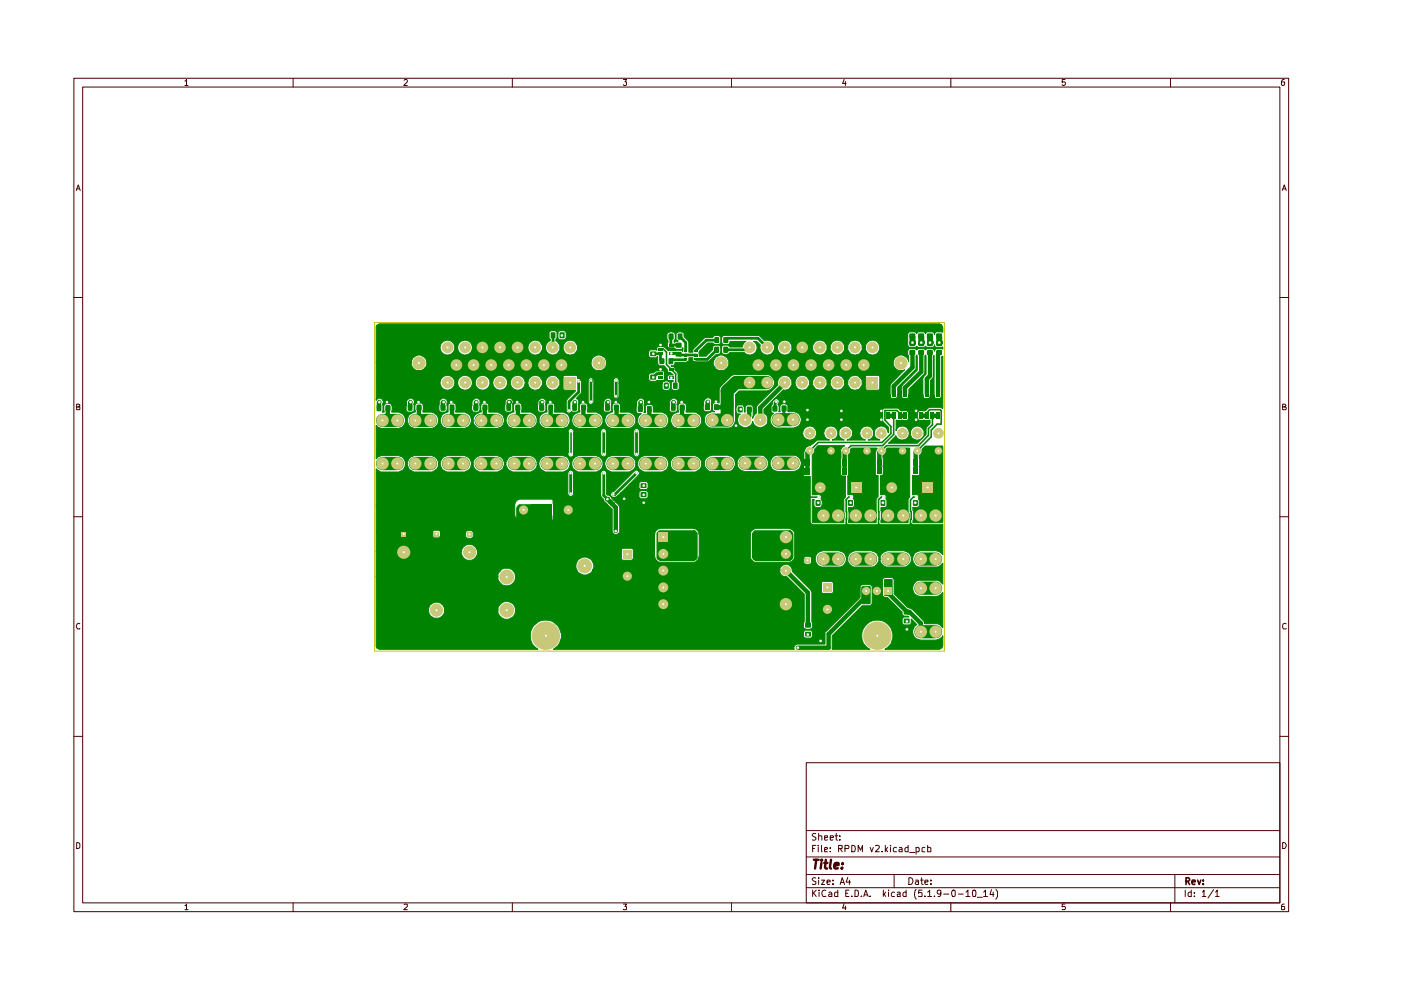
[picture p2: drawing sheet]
<svg xmlns="http://www.w3.org/2000/svg" width="297mm" height="210mm" viewBox="0 0 297 210" stroke-linecap="round" stroke-linejoin="round" font-family="sans-serif">
<g fill="none" stroke="#480000" stroke-width=".21">
<path d="M15.7 16.6h257.5v176.7h-257.5zM17.5 18.5h253.9v172.9h-253.9zM39.2 17.2l.3-.4v1.3M39.2 18.1h.7M62.1 16.6v1.9M85.7 17l.2-.2h.3l.2 .2v.4l-.8 .7h.8M108.6 16.6v1.9M132.2 16.8h.6l-.3 .6h.3v.5l-.1 .2h-.4l-.1-.2M155.1 16.6v1.9M179 16.8l-.4 .9h.8M179.2 17.3v.8M201.6 16.6v1.9"/>
<path d="M225.8 16.8h-.6v.6h.5l.2 .1v.4l-.3 .2-.4-.2M248.2 16.6v1.9M272.3 16.8l-.4 .1-.2 .3v.7l.2 .2 .4-.1v-.6h-.5l-.1 .1M16.2 40.4l.4-1.2 .4 1.2M16.3 40h.5M271.9 40.4l.4-1.2 .4 1.2M272 40h.6M15.7 63.1h1.8M271.4 63.1h1.8M16.3 86.3h.4l.2-.3-.1-.2-.5-.1v1.2h.5l.1-.5-.2-.1M271.9 86.3l.6-.1v-.4l-.6-.1v1.2h.6l.2-.5-.3-.1M15.7 109.6h1.8"/>
<path d="M271.4 109.6h1.8M16.9 132.2h-.1a.66 .66 0 0 0-.6 .4 .66 .66 0 0 0 .2 .7h.5M272.7 132.2h-.3l-.5 .3v.6l.2 .2h.6M15.7 156.1h1.8M271.4 156.1h1.8M16.3 178.6a.52 .52 0 0 1 .6 .4v.6a.52 .52 0 0 1-.6 .3zM170.9 161.7h100.5v29.7h-100.5zM170.9 176.1h100.5M172.3 179.9h.4M173 179.2h-.7v1.4M173 176.8l-.5-.1-.3 .3 .3 .4 .5 .1v.5l-.3 .1h-.5M173.5 179.2v.1"/>
<path d="M173.5 179.7v.9M173.6 177.3l.6-.1v.9M173.6 176.7v1.4M174.2 179.2v1.2l.1 .2M174.8 177.6l.6-.1v-.3h-.6v.9h.6M176 179.7v.2M176 177.6l.7-.1-.1-.3h-.6v.9h.6M177 177.2h.6M177.3 176.7v1.4h.3M177.8 179.9h.7l.1-.6-.8-.1v1.4M178.1 178v.1M178.1 177.2v.2"/>
<path d="M178.1 179.9l.5 .7M179.2 179.9h.6l.2-.2-.1-.4-.7-.1v1.4M180.6 179.2l.7 .2 .1 .6-.3 .6h-.5zM184.5 179.7l.3 .9 .4-.9M185.6 179.3l.6-.1 .2 .3v.3l-.8 .8h.8M187.7 179.2v1.4M188.2 179.7l-.5 .6M188.8 179.2v.1M188.8 179.7v.9M190.1 179.7h-.4l-.3 .2 .1 .6 .6 .1M190.7 179.7h.4l.2 .2v.7h-.6l-.1-.3 .7-.3M192.5 179.2v1.4h-.5l-.1-.7 .2-.2h.4"/>
<path d="M194.2 179.7h.4l.3 .2-.1 .7h-.6M194.2 179.7v1.4M196.1 179.7h-.4l-.2 .1v.7l.6 .1M196.7 179.2v1.4h.6l.1-.8-.3-.1h-.4M271.9 178.6a.65 .65 0 0 1 .8 .7 .65 .65 0 0 1-.8 .6zM39.2 192l.3-.3v1.2M39.2 192.9h.7M62.1 191.4v1.9M85.7 191.8h.7v.4l-.8 .7h.8M108.6 191.4v1.9M132.2 191.7h.6l-.3 .5 .3 .1v.5h-.6M155.1 191.4v1.9"/>
<path d="M170.9 188.2h100.5M170.9 185.4h100.5M170.9 181.7h100.5M172.3 188.7v1.4M172.5 189.3l.6 .8M173 186.2l-.5-.1-.3 .3 .3 .4 .5 .1v.5l-.3 .1h-.5M173.1 188.7l-.8 .8M173.6 186.1v.2M173.6 186.6v.9M173.7 188.7v.1M173.7 189.1v1M174.2 186.6h.6l-.6 .9h.6"/>
<path d="M174.8 180.2l.6-.2v-.3h-.6v.9h.6M175.1 188.8a.62 .62 0 0 0-.8 .2 .62 .62 0 0 0 0 .7l.2 .4 .6-.1M175.3 187l.7-.1-.1-.3h-.5l-.1 .2 .1 .7h.5M175.8 189.2l.3-.1 .3 .3v.7h-.6l-.1-.4 .7-.2M176 180.5v.1M176.6 187.4v.1M176.6 186.6v.2M177.6 188.7v1.4h-.6v-.8l.2-.2 .4 .1M178.1 187.5l.5-1.4 .5 1.4M178.2 187.1h.7M179 191.6l-.4 .9h.8M179.2 192.1v.8"/>
<path d="M179.3 189.4h.4M179.7 186l-.3 1h.9M180 188.7h-.7v1.4h.7M180.1 186.6v.9M180.6 190v.1M181.3 188.7l.6 .2 .1 .6-.2 .6h-.5zM181.9 180.6v-1.4l.6 1.1 .4-1.1v1.4M182.6 190v.1M183.1 190.1l.5-1.4 .5 1.4M183.2 189.7h.7M184.5 190v.1M187 180.5v.1"/>
<path d="M187.3 188.7v1.4M187.5 189.6l.3 .5M187.8 189.1l-.5 .6M187.8 180.1l.4 .5M188.4 188.7v.1M188.4 189.1v1M189.6 185.4v2.8M189.7 189.2l-.4-.1-.3 .4 .1 .6h.6M190.2 189.2h.6v.9h-.6v-.4l.6-.2M192.1 188.7v1.4h-.5l-.2-.3 .1-.5 .3-.2 .3 .1M192.7 186.1a.73 .73 0 0 1 .9 .7 .73 .73 0 0 1-.9 .7zM192.9 180.8h1.1"/>
<path d="M194.1 186.6h.5l.1 .9M194.2 188.6a1.8 1.8 0 0 0 0 2.1M194.7 186.9h-.5l-.1 .3 .1 .3h.5M195.2 186.6h.5M195.4 186.1v1.2l.3 .2M195.5 188.7h-.7l-.1 .7 .2-.2 .5 .1 .1 .7h-.8M196.1 187l.7-.1-.1-.3h-.5l-.1 .2 .1 .7h.5M196.1 190v.1M196.7 189.1l.4-.4v1.4M196.7 190.1h.8M197.4 187.4v.1M197.4 186.6v.2"/>
<path d="M198.1 190v.1M199.5 189.3v.2l-.3 .1-.4-.1v-.7h.7v.9l-.3 .4h-.3M200.1 189.6h1.1M201.6 191.4v1.9M201.9 188.8l.4-.1 .2 .3v.8l-.1 .3h-.5l-.1-.3v-.6zM203.2 189.6h1M204.8 189.1l.4-.4v1.4M204.8 190.1h.9M206.2 188.8h.6l.1 .8-.1 .5-.6-.1zM207.2 190.2h1.1M208.5 189.1l.5-.4v1.4M208.5 190.1h.9"/>
<path d="M210.2 188.6l-.3 1.1h.8M210.6 189.1v1M211.2 188.6l.3 .5v1l-.3 .6M225.8 191.7h-.6v.6l.5-.1 .2 .2v.3l-.2 .2-.5-.1M248.2 191.4v1.9M249.1 185.4v6M251.3 188.7v1.4M252.6 188.7v1.4h-.5l-.2-.3 .1-.5 .2-.2 .4 .1M253.2 190v.1M253.2 189.2v.2M254.9 189.1l.4-.4v1.4M254.9 190.1h.8"/>
<path d="M257.3 188.6l-1.2 1.8M257.7 189.1l.4-.4v1.4M257.7 190.1h.8M272.3 191.7l-.4 .1-.2 .2v.8l.6 .1v-.7h-.5l-.1 .2"/>
</g>
<path d="M251.5 186.9h.5l.2-.3v-.2l-.2-.3h-.5v1.4M251.8 186.9l.4 .6M252.7 187l.7-.1-.1-.3h-.5l-.1 .2 .1 .7h.5M253.9 186.6l.4 .9 .3-.9M255.1 187.4v.1M255.1 186.6v.2" fill="none" stroke="#480000" stroke-width=".34"/>
<path d="M172.6 182.3h1M173.1 182.3l-.3 1.8M174.2 183l-.2 1.1M174.2 182.3v.2l.1-.1-.1-.1v.2M174.8 183h.6M175.1 182.3l-.2 1.6 .4 .2M176.2 182.3l-.3 1.6 .3 .2M176.9 183.6l.9-.2v-.4h-.6l-.2 .2v.9h.6M178.6 184l-.1 .1h-.1l.2-.1-.1 .1M178.6 183v.2" fill="none" stroke="#480000" stroke-width=".51"/>
<path d="M173.5 93.8h13.5M187.1 94.5h-6.7l-1.1 1.1M171.6 105.4h2M180.4 105.4h-.5l-.5 .5v5.3" fill="none" stroke="#008400" stroke-width=".34"/>
<path d="M179.3 95.6l-.2 .2v4.1M186.9 95.6l-.5 .3v3.9" fill="none" stroke="#008400" stroke-width=".93"/>
<path d="M151 98.3h3.2" fill="none" stroke="#008400" stroke-width="2.8"/>
<path d="M187.9 95.2l.2-.2h4.8v10.4l-.4 .4v2.7l.2 .3-.2 2h-5.7v-3.2h.8l.4-.3v-1.3l-.2-.3v-.7l-.3-.2-.8 .1v-4.1h.3l.3-.2-.1-4.1h.2l.4-.5z" fill="#008400"/>
<path d="M187.9 95.2l.2-.2h4.8v10.4l-.4 .4v2.7l.2 .3-.2 2h-5.7v-3.2h.8l.4-.3v-1.3l-.2-.3v-.7l-.3-.2-.8 .1v-4.1h.3l.3-.2-.1-4.1h.2l.4-.5z" fill="none" stroke="#008400" stroke-width=".21"/>
<path d="M79.9 68.9l.5-.2h118.8l.4 .2 .3 .6v.9h-1.4l-.4 .5-.3-.5h-1.3l-.2 .3-.4-.3h-1.3l-.2 .3-.3-.3h-1.3l-.3 .2-.1 2.6 .4 .5h1.3l.3-.3 .2 .3h1.3l.4-.3 .2 .3h1.3l.2-.2 .1-.3 .1 .3 .3 .2 1.4-.1v.4l-1.4-.1-.4 .5-.3-.5h-1.3l-.2 .3-.4-.3h-1.3l-.2 .3-.3-.3h-1.3l-.4 .4 .2 2.3a1.66 1.66 0 0 0-1.5-1.3 1.66 1.66 0 0 0-1.7 1.2 1.75 1.75 0 0 0 2.1 2.1l.3-.2-3 3v2.9l.2 .2 1.2-.1 .1-.7v-1.6l3.9-3.9v-2.8l.2-.1 .1 3.2-3.3 3.3-.1 .3 .1 2.2 .1 .2h1.1l.1-.2 .2-1.7 3.3-3.4 .1-3.8 .2-.1v4l-.6 .9v3.5v.5l.3 .3h1l.2-.2 .1-.6v-3l.7-.9v-4.4l.1 8.8 .3 .3h1l.2-.2v-.6v-8.1l.3-.1v11.1l-.4-.2h-2.5l-.9 .7-1.2-.1-.3 .2v1.8l.3 .2 2.3-.1v.7l-.9 1v1.3l-1.8 1.9h-6.1l1.5-1.6a1.5 1.5 0 0 0 1.7 .9 1.5 1.5 0 0 0 1.2-1.6h.2v.6a1.5 1.5 0 0 0 2.3 .8 1.5 1.5 0 0 0 0-2.5 1.5 1.5 0 0 0-2.3 .8v.3h-.2a1.45 1.45 0 0 0-1.2-1.3 1.45 1.45 0 0 0-1.6 .9v-2.2h2.4l.2-.3-.1-1.6-.2-.2-1.2 .1-.7-.6h-2.9l-.5 .6v2l.2 .4 1.2 1.1-.1 1.1a1.48 1.48 0 0 0-2.5-.9 1.48 1.48 0 0 0 .7 2.5h-2.4l.1-.1a1.48 1.48 0 0 0 .9-2 1.48 1.48 0 0 0-2.1-.7 1.47 1.47 0 0 0-.7 1.5 1.47 1.47 0 0 0 1.1 1.2l.1 .1h-3.9a1.5 1.5 0 0 0 .9-2.3 1.5 1.5 0 0 0-2.5 0 1.5 1.5 0 0 0 1 2.3h-2.6l.2-.1a1.48 1.48 0 0 0 .7-2.3 1.48 1.48 0 0 0-2.3 0 1.48 1.48 0 0 0 .7 2.3l.2 .1h-2.7l-1.3 1.1a1.49 1.49 0 0 0-1.4 1.2l-.2 1.7v3.5l.2 .2h1.3v9.7l.2 .4 .3 .2h6.9l.3-.3 .3 .3h6.3l.3-.2 .4 .2h6l.4-.3 .3 .3 6.4-.1v6.4a2.16 2.16 0 0 0-1.4-.8h-3.6a1.72 1.72 0 0 0-1.4 1.7 1.72 1.72 0 0 0 1.4 1.7h3.8l.6-.2 .6-.6v4.5l-.6-.6-.6-.3-4.1 .1a1.76 1.76 0 0 0-1.1 1.9 1.76 1.76 0 0 0 1.7 1.5h3.3l.6-.2 .8-.7v7.5l-.6-.6-.6-.3h-2.7l-.2-.6-2.3-2.4-1-.3-2.9-3v-3.1l-.5-.4h-1.5l-.5 .4v3.6l.4 .3h.6l3.2 3.1v.5l.2 .3h1l.2 .2h-1.1l-.3 .3v1.1l.3 .3h1.3l.3-.3v-1l1.2 1.2a1.75 1.75 0 0 0-.9 2 1.75 1.75 0 0 0 1.7 1.3l3.5-.1a1.74 1.74 0 0 0 1.2-.8v2.1l-.2 .4-.5 .4h-11.6a3.3 3.3 0 0 0 1-5 3.3 3.3 0 0 0-5.1 0 3.3 3.3 0 0 0 .9 5h-8v-2.9l6.4-6.4h1.8l.3-.3v-3.8l-.3-.3h-1.9l-.3 .2v2.5l-7.4 7.2-.1 2.7h-5.9a.82 .82 0 0 0-.6 1.1h-51.1l.5-.4a3.3 3.3 0 0 0 1.2-3.2h51.3v.9l.4 .3h1.3l.3-.4v-.9l-.3-.4h-1.3l-.4 .5h-51.3l-.1-.2a3.3 3.3 0 0 0-5.3-1.7 3.3 3.3 0 0 0 .4 5.5h-33.6l-.6-.4v-8.1h11a1.71 1.71 0 0 0 1.2 1.9 1.72 1.72 0 0 0 2.2-1.9h11.4v.8a1.91 1.91 0 0 0 2.9 1 1.91 1.91 0 0 0 0-3.1 1.91 1.91 0 0 0-2.9 1v.3h-11.4a1.7 1.7 0 0 0-1.7-1.5 1.7 1.7 0 0 0-1.7 1.5h-11v-7h25.8v.7a1.91 1.91 0 0 0 2.9 1 1.91 1.91 0 0 0 0-3.2 1.91 1.91 0 0 0-2.9 1.1v.4h-25.8v-2.4h42.3a1.87 1.87 0 0 0 1.3 2.1 1.87 1.87 0 0 0 2.2-1.1h39.8v.5l.2 .5a1.18 1.18 0 0 0 1.2 .5l3.7 3.7v5.8l-.2 .2v1l.6 .4 1.1-.1 .3-.4v-.7l-.2-.4v-6.3l-1.7-1.9h3.8v2l.1 .2h2.1l.3-.2v-2.1l-.3-.2h-2l-.2 .3h-3.8l-2.4-2.4a1.32 1.32 0 0 0-1.2-1.6 1.32 1.32 0 0 0-1.4 1.2h-39.8l.2-.2a1.91 1.91 0 0 0-1.4-2.5 1.91 1.91 0 0 0-2.3 1.7h-42.3v-2.9h18v.4a1.74 1.74 0 0 0 2.1 1.5 1.74 1.74 0 0 0 1.3-2.2h30.5v1.9l.3 .3h2l.3-.4v-1.9l-.3-.3h-2.1l-.2 .4h-30.5l-.2-.3a1.71 1.71 0 0 0-1.8-.9 1.71 1.71 0 0 0-1.4 1.5h-18v-4.1h12v1.1l.2 .1h1.2l.2-.3v-.8h5.3l.1 1.1 1.3 .1 .2-.2v-1.2l-.2-.2h-1.1l-.3 .4h-5.3l-.2-.5h-1.3l-.1 .4h-12v-5.7h29.3l.1 2.5a1.09 1.09 0 0 0 1 .7h6.9l.2-.1v-.9v-2.5l-.2-1-7.1 .1a1.24 1.24 0 0 0-.9 1.2h-29.3v-6.9h40.6v4.7l.3 .3h.6l.1-.1h5.9l.2 .4 .5 .4 .1 .4 1.7 1.7v4.7l.2 .3a.68 .68 0 0 0 .9 .3h7.9l.1 5.1 .5 .6 .4 .2h7.4l.5-.2 .5-.6 .1-.5v-4.6h10.8v4.9l.2 .4 .8 .6h7.4l.4-.2 .5-.6h2v1l.4 .2 1.1-.1 .1-.2v-.8h.8l.2 .7a1.55 1.55 0 0 0 1.2 1l4.2-.1a1.88 1.88 0 0 0 1.1-1.6h.2v.4a1.8 1.8 0 0 0 1.4 1.3l4.2-.1a1.88 1.88 0 0 0 1.1-1.6h.2v.4a1.8 1.8 0 0 0 1.4 1.3l4.2-.1a1.77 1.77 0 0 0 1-1.9 1.77 1.77 0 0 0-1.6-1.4h-3.4l-1.1 .5a1.44 1.44 0 0 0-.5 1.2h-.2v-.3a1.92 1.92 0 0 0-1.7-1.4h-3.6a1.55 1.55 0 0 0-1.4 1.7h-.2l-.2-.6a1.77 1.77 0 0 0-1.5-1.1h-3.3l-.9 .3a1.82 1.82 0 0 0-.8 1.4h-.8l-.1-.5h-1.3l-.2 .4h-2l.1-5.4-.2-.4-.7-.5-7.3-.1-.4 .1-.6 .5-.2 .7h-10.9a1.28 1.28 0 0 0-1.2-1.3h-7l-.4 .1-.6 .5-.1 .7h-8l.5-.6v-5.3l-.3-.4-1.5-1.4v-.3l-.2-.2-.6-.1-.1-.2h.8v.4l.2 .2 .7 .1 1.2-.9h3.9v.8l.2 .3h1.5l.2-.3v-1l-.2-.3-.4-.1-1 .1-.2 .1-.1 .4h-3.9l1.8-1.9h2.1v.8l.3 .3h1.3l.3-.3v-1.1l-.3-.3h-1.3l-.3 .3v.3h-2.1l2.1-2 .1-.6-.2-.3a.6 .6 0 0 0-.9 0l-4.4 4.4-.4 .1-.2 .3v.2h-.9v-4.6a.65 .65 0 0 0-.6-.6 .65 .65 0 0 0-.7 .6v4.9h-5.8v-5.1a.67 .67 0 0 0-.9-.2l-.2 .4h-40.6v-.8l1 .7h3.8l.7-.4a1.82 1.82 0 0 0 .7-1.4h.4v.3a1.95 1.95 0 0 0 1.3 1.5h3.9l.3-.2a1.54 1.54 0 0 0 1.1-1.6h.3l.2 .7a1.6 1.6 0 0 0 1.2 1.1h3.9l.3-.2a1.57 1.57 0 0 0 1.1-1.6h.3v.3a1.73 1.73 0 0 0 1.4 1.5h3.8l.7-.4a1.38 1.38 0 0 0 .7-1.4h.4v.3a1.88 1.88 0 0 0 1.4 1.5h3.8l.4-.2a1.54 1.54 0 0 0 1-1.6h.3l.2 .7a1.6 1.6 0 0 0 1.3 1.1h3.8l.6-.4a1.82 1.82 0 0 0 .8-1.4h.3v.3a1.73 1.73 0 0 0 1.4 1.5h3.9l.8-.5a1.44 1.44 0 0 0 .5-1.3h.4l.2 .7a1.6 1.6 0 0 0 1.2 1.1h3.8l.4-.2a1.54 1.54 0 0 0 1-1.6h.4v.3a1.73 1.73 0 0 0 1.4 1.5h3.8l.7-.4a1.82 1.82 0 0 0 .7-1.4h.4v.3a1.95 1.95 0 0 0 1.3 1.5h3.9l.3-.2a1.54 1.54 0 0 0 1.1-1.6h.6v.3a1.8 1.8 0 0 0 1.3 1.4l4.2-.1 .7-.7 .4-1h.3a1.65 1.65 0 0 0 1.6 1.8l3.6-.1a1.55 1.55 0 0 0 1.4-1.7h.3l.2 .7a1.77 1.77 0 0 0 1.5 1.1l3.6-.1a1.72 1.72 0 0 0 1.4-1.7 1.72 1.72 0 0 0-1.4-1.7h-3.8l-1 .5-.5 1.2h-.3v-.3a1.8 1.8 0 0 0-1.4-1.4l-4.1 .1a1.65 1.65 0 0 0-1.1 1.6h-.3l-.6-1.2-1.1-.5h-3.3l-.6 .2a1.54 1.54 0 0 0-1 1.6h-.6v-.3a1.8 1.8 0 0 0-1.4-1.4h-3.9l-.2 .2a1.47 1.47 0 0 0-1.1 1.5h-.4l-.3-.9a1.35 1.35 0 0 0-1.1-.8h-3.8l-.4 .2a1.53 1.53 0 0 0-1 1.5h-.4v-.3a1.8 1.8 0 0 0-1.4-1.4h-3.8l-.3 .2a1.77 1.77 0 0 0-1.1 1.5h-.4v-.3a1.8 1.8 0 0 0-1.3-1.4h-3.9l-.3 .2a1.53 1.53 0 0 0-1.1 1.5h-.3l-.3-.9a1.35 1.35 0 0 0-1.1-.8h-3.8l-.4 .2a1.77 1.77 0 0 0-1.1 1.5h-.3v-.3a1.8 1.8 0 0 0-1.4-1.4h-3.8l-.3 .2a1.77 1.77 0 0 0-1.1 1.5h-.4v-.3a1.76 1.76 0 0 0-1.4-1.4h-3.8l-.4 .2a1.53 1.53 0 0 0-1 1.5h-.3l-.5-1.2-.9-.5h-3.9l-.3 .2a1.77 1.77 0 0 0-1.1 1.5h-.3v-.3a1.8 1.8 0 0 0-1.4-1.4h-3.9l-.2 .2a1.47 1.47 0 0 0-1.1 1.5h-.4l-.3-.9a1.35 1.35 0 0 0-1.1-.8h-3.8l-.6 .3-.4 .4v-1h40.6a.64 .64 0 0 0 .5 .6 .64 .64 0 0 0 .7-.3l.1-5.2h5.6l.1 5a.6 .6 0 0 0 .6 .5 .6 .6 0 0 0 .6-.5v-5h5.8l.1 5.2a.59 .59 0 0 0 .5 .3 .59 .59 0 0 0 .6-.4v-4.8h34.6a1.48 1.48 0 0 0 1.9 1.5 1.48 1.48 0 0 0 .7-2.4 1.48 1.48 0 0 0-2.5 .3l-.1 .6h-34.6v-.5a.61 .61 0 0 0-.6-.4 .61 .61 0 0 0-.5 .4l-.1 .2h-5.8l-.2-.5-.6-.1-.3 .2-.1 .4h-5.7l-.5-.6h-.3l-.4 .4 .1 4.7-.2 .4h-40.6v-6.1l.4 .4 .6 .2h3.8l.3-.1a1.77 1.77 0 0 0 1.1-1.5h.4v.3a1.8 1.8 0 0 0 1.3 1.3h3.9l.3-.1a1.53 1.53 0 0 0 1.1-1.5h.3l.3 .9a1.35 1.35 0 0 0 1.1 .7h3.9l.3-.1a1.77 1.77 0 0 0 1.1-1.5h.3v.3a1.8 1.8 0 0 0 1.4 1.3h3.8l.3-.1a1.47 1.47 0 0 0 1.1-1.5h.4l.3 .9a1.35 1.35 0 0 0 1.1 .7h3.8l.4-.1a1.53 1.53 0 0 0 1-1.5h.4v.3a1.8 1.8 0 0 0 1.4 1.3h3.8l.3-.1a1.77 1.77 0 0 0 1.1-1.5h.3v.3a1.76 1.76 0 0 0 1.5 1.3h3.8l.2-.1a1.47 1.47 0 0 0 1.1-1.5h.4l.5 1.1 .9 .5h3.8l.4-.1a1.75 1.75 0 0 0 1-1.8 1.75 1.75 0 0 0-1.4-1.5h-1.9l.1-1.1h3.3l.1 1.2 .4 .2h.6a1.72 1.72 0 0 0-.8 1.8 1.72 1.72 0 0 0 1.4 1.3h3.8l.3-.1a1.77 1.77 0 0 0 1.1-1.5h.4l.3 .9a1.35 1.35 0 0 0 1.1 .7h3.8l.3-.1a1.54 1.54 0 0 0 1.1-1.6h.6l.2 .9 .8 .7 4.1 .1 .7-.3 .7-1.1 .1-3 .1 1.1 .2 .2 .7 .1-.3 .2a1.65 1.65 0 0 0 .5 2.5 1.65 1.65 0 0 0 2.4-1.1 1.63 1.63 0 0 0 1.8 1.3 1.63 1.63 0 0 0 1.4-1.6h.4l.4 .9a1.35 1.35 0 0 0 1.1 .8l3.8-.1a1.72 1.72 0 0 0 1.4-1.7 1.72 1.72 0 0 0-1.4-1.7h-1.5v-1.3v-.2l-.5-.2h-.6l-.5 .3v1.4h-.3l.1-1.2-.3-.4a.63 .63 0 0 0 .2-.8 .63 .63 0 0 0-.8-.3l-.5 .4-.1 .8h-.1l-.1 .2v1.3l.2 .2 .3 .1-.4 .5-.4 1h-.4l-.2-.9-.6-.6v-.8l4.1-4.2 .4 .1 .9-.3 .5-.8v-.7h.7v.4a1.54 1.54 0 0 0 1.7 1.4 1.54 1.54 0 0 0 1.3-1.8h.7v.7a1.57 1.57 0 0 0 1.8 1.1 1.57 1.57 0 0 0 1.2-1.8h.7v.7a1.57 1.57 0 0 0 1.9 1.1 1.57 1.57 0 0 0 1.2-1.8h.6v.7a1.56 1.56 0 0 0 2.4 .8 1.56 1.56 0 0 0 .1-2.5h1.3l.1 2.7 2.7 .1 .2-.1v-2.8l-.1-.2h-2.8l-.1 .3h-1.3l-.2-.1a1.61 1.61 0 0 0-2.3 1.1h-.6v-.2a1.56 1.56 0 0 0-1.7-1.1 1.56 1.56 0 0 0-1.4 1.3h-.7v-.2a1.56 1.56 0 0 0-1.6-1.1 1.56 1.56 0 0 0-1.4 1.3h-.7v-.2a1.56 1.56 0 0 0-1.6-1.1 1.56 1.56 0 0 0-1.4 1.3h-.7v-.2a1.55 1.55 0 0 0-2-1 1.55 1.55 0 0 0-1 1.9l-4.3 4.3-.2 .4v1.3l-.5 .4-.3 .6 .1-2.4-.4-.3h-1l-.2 .2-.1 1.3h-.2v-1.1l-.3-.4h-1l-.5 .5v-2.7l.7-.8 6.1-.1a1.69 1.69 0 0 0 1.4-1.4 1.69 1.69 0 0 0-.8-1.7l-.6-.3h-7.1l-.7 .3-2.3 2.3-.1 .3-.1 3.1-1-.1-.5 .4v1.3l.5 .3a1.86 1.86 0 0 0-2.1 1.8h-.6v-.3a1.73 1.73 0 0 0-1.4-1.4h-1.9v-1.5h3.6v.9l.3 .5h1.1l.4-.4v-2.1a.85 .85 0 0 0-.9-.5 .85 .85 0 0 0-.7 .6l-.2 1h-3.6l-.2-.4-.3-.1-1 .1-.2 .4v1.5a1.74 1.74 0 0 0-1.6 1.8h-.4l-.2-.7a1.6 1.6 0 0 0-1.2-1.1h-1.9l-.1-1.4h3.5v1l.2 .3 1.2 .1 .3-.4-.1-1.2a.86 .86 0 0 0-.3-1.3 .86 .86 0 0 0-1.2 .5l-.1 1h-3.5l-.2-.2h-1l-.4 .3 .1 1.3-.3 .1 .1-2.6a.85 .85 0 0 0-.9-.5 .85 .85 0 0 0-.8 .6l-.1 1.3h-3.3l-.1-.6-.2-.2h-1.3l-.2 .5 .1 1.4-.6 .1a1.57 1.57 0 0 0-1.1 1.7h-.4v-.4a1.95 1.95 0 0 0-1.3-1.4h-2l.1-1.4h3.3v1l.2 .3 1.2 .1 .3-.4v-1.5a.78 .78 0 0 0-.2-.9 .78 .78 0 0 0-1 0l-.4 .4-.1 1h-3.3l-.2-.5-1.1-.1-.4 .5v1.5h-.2a1.67 1.67 0 0 0-1.5 1.8h-.3l-.2-.7a1.6 1.6 0 0 0-1.2-1.1h-2l.1-1.6-.4-.4h-.9l-.4 .4 .1 1.6a1.74 1.74 0 0 0-1.7 1.8h-.4v-.4a1.73 1.73 0 0 0-1.4-1.4h-1.9l.1-1.4h3.3v1l.1 .3 1.3 .1 .3-.4v-2.1a.85 .85 0 0 0-.8-.5 .85 .85 0 0 0-.8 .6l-.1 1h-3.3l-.3-.5h-1.3l-.2 .4 .1 1.5a1.74 1.74 0 0 0-1.7 1.8h-.4v-.4a1.7 1.7 0 0 0-1.4-1.4h-1.9v-1.4h3.4v1l.2 .3 1.2 .1 .3-.4-.1-1.3a.81 .81 0 0 0-.3-1.2 .81 .81 0 0 0-1.1 .5l-.2 1h-3.4v-.2l-.4-.4h-.8l-.5 .5 .1 1.5a1.74 1.74 0 0 0-1.7 1.8h-.3l-.2-.7a1.6 1.6 0 0 0-1.2-1.1h-2l.1-1.4h3.3v.9l.2 .4 1.2 .1 .4-.4-.1-1.2a.87 .87 0 0 0-.5-1.3 .87 .87 0 0 0-1.1 .7l-.1 .8h-3.3v-.2l-.4-.4h-.9l-.4 .4v1.6a1.74 1.74 0 0 0-1.7 1.8h-.3v-.4a1.73 1.73 0 0 0-1.4-1.4h-1.9v-1.4h3.3v1l.2 .3 1.2 .1 .3-.1 .1-.4v-1.6a.85 .85 0 0 0-.7-.9 .85 .85 0 0 0-1 .8l-.1 .8h-3.3l-.2-.5h-1.3l-.2 .4 .1 1.5h-.4l-.6 .3a1.38 1.38 0 0 0-.7 1.5h-.4l-.1-.7a1.6 1.6 0 0 0-1.3-1.1h-1.5v-1.4h3l.1 1.2 .2 .2h1.1l.3-.4-.1-1.3a.84 .84 0 0 0-.4-1.2 .84 .84 0 0 0-1.1 .5l-.1 1h-3l-.1-.3-.5-.2-1 .2-.1 .3v1.4h-.4l.2-.3-.1-1.4a.8 .8 0 0 0-.2-1.2 .8 .8 0 0 0-1.1 .3v-3.9h13.5a1.58 1.58 0 0 0 1.6 1.8 1.58 1.58 0 0 0 1.5-1.8h.6v.4a1.58 1.58 0 0 0 1.8 1.4 1.58 1.58 0 0 0 1.4-1.8h.6v.4a1.58 1.58 0 0 0 1.7 1.4 1.58 1.58 0 0 0 1.4-1.8h.6v.4a1.58 1.58 0 0 0 1.7 1.4 1.58 1.58 0 0 0 1.4-1.8h.6v.4a1.58 1.58 0 0 0 1.7 1.4 1.58 1.58 0 0 0 1.4-1.8h.6v.4a1.58 1.58 0 0 0 1.8 1.4 1.58 1.58 0 0 0 1.4-1.8h.6v.4a1.56 1.56 0 0 0 1.3 1.4 1.56 1.56 0 0 0 1.7-1.1v-.9l-.5-.8h1.2v2.7l.2 .1h2.4v.2l-1.9 2v2.4l.4 .3h.3l.4-.3h1.3l.2-.3-.1-1.2a.9 .9 0 0 0-.4-1.3l1.1-1.3-.1-2.5h1.5l.1 4.7a.66 .66 0 0 0 1.1-.1v-1.3h4.1v.2l.3 .2a.45 .45 0 0 0 .8-.1l.1-.1v-2.8h9.2l.1 1.2 .5 .2h.6a.58 .58 0 0 0 .6-.6v-.8l-.2-.5-1-.1a.58 .58 0 0 0-.6 .6h-9.2v-1l-.1-.2-.8-.1-.3 .3v3.6h-4.1v-3.6l-.2-.2-.7-.1-.3 .2v.4h-1.5l-.3-.4h-.5l-.1-.6h15.2v.6l.3 .5 1.2 .1 .4-.3h1.4l.1-1.7-.2-.2h-1.7l-.5 .4-.7 .1-.3 .5-18-.1-.1 .3h-1.2a1.56 1.56 0 0 0-2.5 1h-.6l-.1-.2a1.56 1.56 0 0 0-1.6-1.1 1.56 1.56 0 0 0-1.5 1.3h-.6l-.1-.5a1.58 1.58 0 0 0-1.7-.8 1.58 1.58 0 0 0-1.3 1.3h-.6l-.2-.5a1.58 1.58 0 0 0-1.6-.8 1.58 1.58 0 0 0-1.3 1.3h-.6l-.2-.5a1.58 1.58 0 0 0-1.7-.8 1.58 1.58 0 0 0-1.2 1.3h-.6l-.2-.5a1.58 1.58 0 0 0-1.7-.8 1.58 1.58 0 0 0-1.3 1.3h-.6l-.1-.5a1.58 1.58 0 0 0-1.7-.8 1.58 1.58 0 0 0-1.3 1.3h-13.5v-4.1h7.4v.7a1.7 1.7 0 0 0 1.9 1.1 1.7 1.7 0 0 0 1.4-1.8h34.8v.3a1.66 1.66 0 0 0 2.4 1.3 1.66 1.66 0 0 0 .4-2.6 1.66 1.66 0 0 0-2.6 .4l-.2 .6h-34.8l-.1-.3a1.64 1.64 0 0 0-1.7-1.2 1.64 1.64 0 0 0-1.5 1.5h-7.4v-3.2h13.5v.2a1.57 1.57 0 0 0 1.7 1.5 1.57 1.57 0 0 0 1.4-1.7h.6v.2a1.57 1.57 0 0 0 1.7 1.5 1.57 1.57 0 0 0 1.5-1.7h11.7v.2a1.57 1.57 0 0 0 1.7 1.5 1.57 1.57 0 0 0 1.5-1.7h.6v.2a1.53 1.53 0 0 0 1.6 1.5 1.53 1.53 0 0 0 1.4-1.7h.7v.2a1.57 1.57 0 0 0 1 1.4 1.57 1.57 0 0 0 1.7-.4h15.4v.6l.3 .5h1.3l.3-.3 .1 1.7 .3 .3h1l.7 .7 .1 .6 .6 .1 .5 .5-1.1 .1-.1 .8 .1 .3h1.1v.2l-.4 .2v1.3l.5 .4 .9-.1 .3-.3v-1.3l-.2-.2v-1.7l-.7-.8-.1-.6-.6-.1-.2-.1h.5l.4-.4v-.3l8.1-.1a1.74 1.74 0 0 0 1.2 1.8 1.75 1.75 0 0 0 2.1-2.1 1.7 1.7 0 0 0-1.8-1.2 1.7 1.7 0 0 0-1.5 1.5h-5.6l.4-.2v-.7h.9v.6l.5 .3 2.9-.1 1.5-1.5h.4l.5-.3 .1-1.2h.2l.1 1.2 .5 .3h.6l.5-.4h3.1a1.55 1.55 0 0 0 2.4-.1 1.55 1.55 0 0 0-.4-2.3h.6l.8 .8a1.58 1.58 0 0 0 .6 1.8 1.58 1.58 0 0 0 1.9-.1l.5-.7 .1-.6h.5a1.53 1.53 0 0 0 1.6 1.7 1.53 1.53 0 0 0 1.5-1.7h4.4v.6a1.56 1.56 0 0 0 1.8 1.1 1.56 1.56 0 0 0 1.2-1.7h.7v.6a1.56 1.56 0 0 0 1.8 1.1 1.56 1.56 0 0 0 1.3-1.7h.6v.6a1.56 1.56 0 0 0 1.8 1.1 1.56 1.56 0 0 0 1.3-1.7h.7v.6a1.56 1.56 0 0 0 1.3 1.1 1.56 1.56 0 0 0 1.6-.9 1.54 1.54 0 0 0-1-2.2 1.54 1.54 0 0 0-1.9 1.4h-.7v-.4a1.56 1.56 0 0 0-1.7-1.1 1.56 1.56 0 0 0-1.4 1.5h-.6v-.4a1.56 1.56 0 0 0-1.7-1.1 1.56 1.56 0 0 0-1.4 1.5h-.7v-.4a1.56 1.56 0 0 0-1.6-1.1 1.56 1.56 0 0 0-1.4 1.5h-4.4v-.4a1.56 1.56 0 0 0-1.4-1.1 1.56 1.56 0 0 0-1.5 .9l-.2 .6h-.5l-.6-1.1-.9-.4-.7 .1-1.2-1.1h-7.4l-.3 .1-.2 .4v1l.3 .5h1.1l.4-.5v-.2h3.4l-.6 .6-.2 .6h-2.7l-.4-.4h-.9l-.4 .3v.2h-.2l-.1-.3-.3-.2h-.8l-.5 .3-.1 .7-1.3 1.3h-1.4v-1l1.7-1.8h1.1l.4 .4h1l.3-.4v-1.2l-.4-.4h-.8l-.5 .4h-1.6l-2.6 2.5v.7h-.9v-2.1l-1-1.2v-.7l-.5-.3h-.9l-.3 .3v1.3l.5 .3-.9 .3v-.4l.3-.3-.1-1.3-.5-.2h-.6h-.4l-.2 .5v1l.2 .3-.1 .6 .1 .9h1.3l.4 .4h1.1l.4-.4v.8l-.3-.2h-2.9l-1-.9h-1.2l-.1 .2v.7l-1.5-.1-.3 .6h-15.4a1.58 1.58 0 0 0-.4-2.5 1.6 1.6 0 0 0-2.3 1.3h-.7v-.4l-.5-.7-.3-.2v-.3l.2-.3v-1h.2v.9l.3 .5h1.1l.3-.3 .1-1.3-.6-.4-1 .1-.2 .5h-.2v-.3l-.4-.3-1 .1-.3 .2v1.3l.3 .3v.2l-.7 .5-.3 .9h-.6l-.1-.4a1.56 1.56 0 0 0-1.4-1.1 1.56 1.56 0 0 0-1.5 .9l-.2 .6h-11.7l-.1-.4a1.56 1.56 0 0 0-1.7-1.1 1.56 1.56 0 0 0-1.4 1.5h-.6v-.4a1.56 1.56 0 0 0-1.7-1.1 1.56 1.56 0 0 0-1.4 1.5h-13.5v-4.4z" fill="#008400"/>
<path d="M79.9 68.9l.5-.2h118.8l.4 .2 .3 .6v.9h-1.4l-.4 .5-.3-.5h-1.3l-.2 .3-.4-.3h-1.3l-.2 .3-.3-.3h-1.3l-.3 .2-.1 2.6 .4 .5h1.3l.3-.3 .2 .3h1.3l.4-.3 .2 .3h1.3l.2-.2 .1-.3 .1 .3 .3 .2 1.4-.1v.4l-1.4-.1-.4 .5-.3-.5h-1.3l-.2 .3-.4-.3h-1.3l-.2 .3-.3-.3h-1.3l-.4 .4 .2 2.3a1.66 1.66 0 0 0-1.5-1.3 1.66 1.66 0 0 0-1.7 1.2 1.75 1.75 0 0 0 2.1 2.1l.3-.2-3 3v2.9l.2 .2 1.2-.1 .1-.7v-1.6l3.9-3.9v-2.8l.2-.1 .1 3.2-3.3 3.3-.1 .3 .1 2.2 .1 .2h1.1l.1-.2 .2-1.8 3.3-3.3 .1-3.8 .2-.1v4l-.6 .9v3.5v.5l.3 .3h1l.2-.2 .1-.6v-3l.7-.9v-4.4l.1 8.8 .3 .3h1l.2-.2v-.6v-8.1l.3-.1v11.1l-.4-.2h-2.5l-.9 .7-1.2-.1-.3 .2v1.8l.3 .2 2.3-.1v.7l-.9 1v1.3l-1.8 1.9h-6.1l1.5-1.6a1.5 1.5 0 0 0 1.7 .9 1.5 1.5 0 0 0 1.2-1.6h.2v.6a1.5 1.5 0 0 0 2.3 .8 1.5 1.5 0 0 0 0-2.5 1.5 1.5 0 0 0-2.3 .8v.3h-.2a1.45 1.45 0 0 0-1.2-1.3 1.45 1.45 0 0 0-1.6 .9v-2.2h2.4l.2-.3-.1-1.6-.2-.2-1.2 .1-.7-.6h-2.9l-.5 .6v2l.2 .4 1.2 1.1-.1 1.1a1.48 1.48 0 0 0-2.5-.9 1.48 1.48 0 0 0 .7 2.5h-2.4l.1-.1a1.48 1.48 0 0 0 .9-2 1.48 1.48 0 0 0-2.1-.7 1.47 1.47 0 0 0-.7 1.5 1.47 1.47 0 0 0 1.1 1.2l.1 .1h-3.9a1.5 1.5 0 0 0 .9-2.3 1.5 1.5 0 0 0-2.5 0 1.5 1.5 0 0 0 1 2.3h-2.6l.2-.1a1.48 1.48 0 0 0 .7-2.3 1.48 1.48 0 0 0-2.3 0 1.48 1.48 0 0 0 .7 2.3l.2 .1h-2.7l-1.3 1.1a1.49 1.49 0 0 0-1.4 1.2l-.2 1.7v3.5l.2 .2h1.3v9.7l.2 .4 .3 .2h6.9l.3-.3 .3 .3h6.3l.3-.2 .4 .2h6l.4-.3 .3 .3 6.4-.1v6.4a2.16 2.16 0 0 0-1.4-.8h-3.6a1.72 1.72 0 0 0-1.4 1.7 1.72 1.72 0 0 0 1.4 1.7h3.8l.6-.2 .6-.6v4.5l-.6-.6-.6-.3-4.1 .1a1.76 1.76 0 0 0-1.1 1.9 1.76 1.76 0 0 0 1.7 1.5h3.3l.6-.2 .8-.7v7.5l-.6-.6-.6-.3h-2.7l-.2-.6-2.3-2.4-1-.3-2.9-3v-3.1l-.5-.4h-1.5l-.5 .4v3.6l.4 .3h.6l3.2 3.1v.5l.2 .3h1l.2 .2h-1.1l-.3 .3v1.1l.3 .3h1.3l.3-.3v-1l1.2 1.2a1.75 1.75 0 0 0-.9 2 1.75 1.75 0 0 0 1.7 1.3l3.5-.1a1.74 1.74 0 0 0 1.2-.8v2.1l-.2 .4-.5 .4h-11.6a3.3 3.3 0 0 0 1-5 3.3 3.3 0 0 0-5.1 0 3.3 3.3 0 0 0 .9 5h-8v-2.9l6.4-6.4h1.8l.3-.3v-3.8l-.3-.3h-1.9l-.3 .2v2.5l-7.4 7.2-.1 2.7h-5.9a.82 .82 0 0 0-.6 1.1h-51.1l.5-.4a3.3 3.3 0 0 0 1.2-3.2h51.3v.9l.4 .3h1.3l.3-.4v-.9l-.3-.4h-1.3l-.4 .5h-51.3l-.1-.2a3.3 3.3 0 0 0-5.3-1.7 3.3 3.3 0 0 0 .4 5.5h-33.6l-.6-.4v-8.1h11a1.71 1.71 0 0 0 1.2 1.9 1.72 1.72 0 0 0 2.2-1.9h11.4v.8a1.91 1.91 0 0 0 2.9 1 1.91 1.91 0 0 0 0-3.1 1.91 1.91 0 0 0-2.9 1v.3h-11.4a1.7 1.7 0 0 0-1.7-1.5 1.7 1.7 0 0 0-1.7 1.5h-11v-7h25.8v.7a1.91 1.91 0 0 0 2.9 1 1.91 1.91 0 0 0 0-3.2 1.91 1.91 0 0 0-2.9 1.1v.4h-25.8v-2.4h42.3a1.87 1.87 0 0 0 1.3 2.1 1.87 1.87 0 0 0 2.2-1.1h39.8v.5l.2 .5a1.18 1.18 0 0 0 1.2 .5l3.7 3.7v5.8l-.2 .2v1l.6 .4 1.1-.1 .3-.4v-.7l-.2-.4v-6.3l-1.7-1.9h3.8v2l.1 .2h2.1l.3-.2v-2.1l-.3-.2h-2l-.2 .3h-3.8l-2.4-2.4a1.32 1.32 0 0 0-1.2-1.6 1.32 1.32 0 0 0-1.4 1.2h-39.8l.2-.2a1.91 1.91 0 0 0-1.4-2.5 1.91 1.91 0 0 0-2.3 1.7h-42.3v-2.9h18v.4a1.74 1.74 0 0 0 2.1 1.5 1.74 1.74 0 0 0 1.3-2.2h30.5v1.9l.3 .3h2l.3-.4v-1.9l-.3-.3h-2.1l-.2 .4h-30.5l-.2-.3a1.71 1.71 0 0 0-1.8-.9 1.71 1.71 0 0 0-1.4 1.5h-18v-4.1h12v1.1l.2 .1h1.2l.2-.3v-.8h5.3l.1 1.1 1.3 .1 .2-.2v-1.2l-.2-.2h-1.1l-.3 .4h-5.3l-.2-.5h-1.3l-.1 .4h-12v-5.7h29.3l.1 2.5a1.09 1.09 0 0 0 1 .7h6.9l.2-.1v-.9v-2.5l-.2-1-7.1 .1a1.24 1.24 0 0 0-.9 1.2h-29.3v-6.9h40.6v4.7l.3 .3h.6l.1-.1h5.9l.2 .4 .5 .4 .1 .4 1.7 1.6v4.8l.2 .3a.68 .68 0 0 0 .9 .3h7.9l.1 5.1 .5 .6 .4 .2h7.4l.5-.2 .5-.6 .1-.5v-4.6h10.8v4.9l.2 .4 .8 .6h7.4l.4-.2 .5-.6h2v1l.4 .2 1.1-.1 .1-.2v-.8h.8l.2 .7a1.55 1.55 0 0 0 1.2 1l4.2-.1a1.88 1.88 0 0 0 1.1-1.6h.2v.4a1.8 1.8 0 0 0 1.4 1.3l4.2-.1a1.88 1.88 0 0 0 1.1-1.6h.2v.4a1.8 1.8 0 0 0 1.4 1.3l4.2-.1a1.77 1.77 0 0 0 1-1.9 1.77 1.77 0 0 0-1.6-1.4h-3.4l-1.1 .5a1.44 1.44 0 0 0-.5 1.2h-.2v-.3a1.92 1.92 0 0 0-1.7-1.4h-3.6a1.55 1.55 0 0 0-1.4 1.7h-.2l-.2-.6a1.77 1.77 0 0 0-1.5-1.1h-3.3l-.9 .3a1.82 1.82 0 0 0-.8 1.4h-.8l-.1-.5h-1.3l-.2 .4h-2l.1-5.4-.2-.4-.7-.5-7.3-.1-.4 .1-.6 .5-.2 .7h-10.9a1.28 1.28 0 0 0-1.2-1.3h-7l-.4 .1-.6 .5-.1 .7h-8l.5-.6v-5.3l-.3-.4-1.5-1.4v-.3l-.2-.2-.6-.1-.1-.2h.8v.4l.2 .2 .7 .1 1.2-.9h3.9v.8l.2 .3h1.5l.2-.3v-1l-.2-.3-.4-.1-1 .1-.2 .1-.1 .4h-3.9l1.8-1.9h2.1v.8l.3 .3h1.3l.3-.3v-1.1l-.3-.3h-1.3l-.3 .3v.3h-2.1l2.1-2 .1-.6-.2-.3a.6 .6 0 0 0-.9 0l-4.4 4.4-.4 .1-.2 .3v.2h-.9v-4.6a.65 .65 0 0 0-.6-.6 .65 .65 0 0 0-.7 .6v4.9h-5.8v-5.1a.67 .67 0 0 0-.9-.2l-.2 .4h-40.6v-.8l1 .7h3.8l.7-.4a1.82 1.82 0 0 0 .7-1.4h.4v.3a1.95 1.95 0 0 0 1.3 1.5h3.9l.3-.2a1.54 1.54 0 0 0 1.1-1.6h.3l.2 .7a1.6 1.6 0 0 0 1.2 1.1h3.9l.3-.2a1.57 1.57 0 0 0 1.1-1.6h.3v.3a1.73 1.73 0 0 0 1.4 1.5h3.8l.7-.4a1.38 1.38 0 0 0 .7-1.4h.4v.3a1.88 1.88 0 0 0 1.4 1.5h3.8l.4-.2a1.54 1.54 0 0 0 1-1.6h.3l.2 .7a1.6 1.6 0 0 0 1.3 1.1h3.8l.6-.4a1.82 1.82 0 0 0 .8-1.4h.3v.3a1.73 1.73 0 0 0 1.4 1.5h3.9l.8-.5a1.44 1.44 0 0 0 .5-1.3h.4l.2 .7a1.6 1.6 0 0 0 1.2 1.1h3.8l.4-.2a1.54 1.54 0 0 0 1-1.6h.4v.3a1.73 1.73 0 0 0 1.4 1.5h3.8l.7-.4a1.82 1.82 0 0 0 .7-1.4h.4v.3a1.95 1.95 0 0 0 1.3 1.5h3.9l.3-.2a1.54 1.54 0 0 0 1.1-1.6h.6v.3a1.8 1.8 0 0 0 1.3 1.4l4.2-.1 .7-.7 .4-1h.3a1.65 1.65 0 0 0 1.6 1.8l3.6-.1a1.55 1.55 0 0 0 1.4-1.7h.3l.2 .7a1.77 1.77 0 0 0 1.5 1.1l3.6-.1a1.72 1.72 0 0 0 1.4-1.7 1.72 1.72 0 0 0-1.4-1.7h-3.8l-1 .5-.5 1.2h-.3v-.3a1.8 1.8 0 0 0-1.4-1.4l-4.1 .1a1.65 1.65 0 0 0-1.1 1.6h-.3l-.6-1.2-1.1-.5h-3.3l-.6 .2a1.54 1.54 0 0 0-1 1.6h-.6v-.3a1.8 1.8 0 0 0-1.4-1.4h-3.9l-.2 .2a1.47 1.47 0 0 0-1.1 1.5h-.4l-.3-.9a1.35 1.35 0 0 0-1.1-.8h-3.8l-.4 .2a1.53 1.53 0 0 0-1 1.5h-.4v-.3a1.8 1.8 0 0 0-1.4-1.4h-3.8l-.3 .2a1.77 1.77 0 0 0-1.1 1.5h-.4v-.3a1.8 1.8 0 0 0-1.3-1.4h-3.9l-.3 .2a1.53 1.53 0 0 0-1.1 1.5h-.3l-.3-.9a1.35 1.35 0 0 0-1.1-.8h-3.8l-.4 .2a1.77 1.77 0 0 0-1.1 1.5h-.3v-.3a1.8 1.8 0 0 0-1.4-1.4h-3.8l-.3 .2a1.77 1.77 0 0 0-1.1 1.5h-.4v-.3a1.76 1.76 0 0 0-1.4-1.4h-3.8l-.4 .2a1.53 1.53 0 0 0-1 1.5h-.3l-.5-1.2-.9-.5h-3.9l-.3 .2a1.77 1.77 0 0 0-1.1 1.5h-.3v-.3a1.8 1.8 0 0 0-1.4-1.4h-3.9l-.2 .2a1.47 1.47 0 0 0-1.1 1.5h-.4l-.3-.9a1.35 1.35 0 0 0-1.1-.8h-3.8l-.6 .3-.4 .4v-1h40.6a.64 .64 0 0 0 .5 .6 .64 .64 0 0 0 .7-.3l.1-5.2h5.6l.1 5a.6 .6 0 0 0 .6 .5 .6 .6 0 0 0 .6-.5v-5h5.8l.1 5.2a.59 .59 0 0 0 .5 .3 .59 .59 0 0 0 .6-.4v-4.8h34.6a1.48 1.48 0 0 0 1.9 1.5 1.48 1.48 0 0 0 .7-2.4 1.48 1.48 0 0 0-2.5 .3l-.1 .6h-34.6v-.5a.61 .61 0 0 0-.6-.4 .61 .61 0 0 0-.5 .4l-.1 .2h-5.8l-.2-.5-.6-.1-.3 .2-.1 .4h-5.7l-.5-.6h-.3l-.4 .4 .1 4.7-.2 .4h-40.6v-6.1l.4 .4 .6 .2h3.8l.3-.1a1.77 1.77 0 0 0 1.1-1.5h.4v.3a1.8 1.8 0 0 0 1.3 1.3h3.9l.3-.1a1.53 1.53 0 0 0 1.1-1.5h.3l.3 .9a1.35 1.35 0 0 0 1.1 .7h3.9l.3-.1a1.77 1.77 0 0 0 1.1-1.5h.3v.3a1.8 1.8 0 0 0 1.4 1.3h3.8l.3-.1a1.47 1.47 0 0 0 1.1-1.5h.4l.3 .9a1.35 1.35 0 0 0 1.1 .7h3.8l.4-.1a1.53 1.53 0 0 0 1-1.5h.4v.3a1.8 1.8 0 0 0 1.4 1.3h3.8l.3-.1a1.77 1.77 0 0 0 1.1-1.5h.3v.3a1.76 1.76 0 0 0 1.5 1.3h3.8l.2-.1a1.47 1.47 0 0 0 1.1-1.5h.4l.5 1.1 .9 .5h3.8l.4-.1a1.75 1.75 0 0 0 1-1.8 1.75 1.75 0 0 0-1.4-1.5h-1.9l.1-1.1h3.3l.1 1.2 .4 .2h.6a1.72 1.72 0 0 0-.8 1.8 1.72 1.72 0 0 0 1.4 1.3h3.8l.3-.1a1.77 1.77 0 0 0 1.1-1.5h.4l.3 .9a1.35 1.35 0 0 0 1.1 .7h3.8l.3-.1a1.54 1.54 0 0 0 1.1-1.6h.6l.2 .9 .8 .7 4.1 .1 .9-.5 .5-.9 .1-3 .1 1.1 .2 .2 .7 .1-.3 .2a1.65 1.65 0 0 0 .5 2.5 1.65 1.65 0 0 0 2.4-1.1 1.63 1.63 0 0 0 1.8 1.3 1.63 1.63 0 0 0 1.4-1.6h.4l.4 .9a1.35 1.35 0 0 0 1.1 .8l3.8-.1a1.72 1.72 0 0 0 1.4-1.7 1.72 1.72 0 0 0-1.4-1.7h-1.5v-1.3v-.2l-.5-.2h-.6l-.5 .3v1.4h-.3l.1-1.2-.3-.4a.63 .63 0 0 0 .2-.8 .63 .63 0 0 0-.8-.3l-.5 .4-.1 .8h-.1l-.1 .2v1.3l.2 .2 .3 .1-.4 .5-.4 1h-.4l-.2-.9-.6-.6v-.8l4.1-4.2 .4 .1 .9-.3 .5-.8v-.7h.7v.4a1.54 1.54 0 0 0 1.7 1.4 1.54 1.54 0 0 0 1.3-1.8h.7v.7a1.57 1.57 0 0 0 1.8 1.1 1.57 1.57 0 0 0 1.2-1.8h.7v.7a1.57 1.57 0 0 0 1.9 1.1 1.57 1.57 0 0 0 1.2-1.8h.6v.7a1.56 1.56 0 0 0 2.4 .8 1.56 1.56 0 0 0 .1-2.5h1.3l.1 2.7 2.7 .1 .2-.2v-2.7l-.1-.2h-2.8l-.1 .3h-1.3l-.2-.1a1.61 1.61 0 0 0-2.3 1.1h-.6v-.2a1.56 1.56 0 0 0-1.7-1.1 1.56 1.56 0 0 0-1.4 1.3h-.7v-.2a1.56 1.56 0 0 0-1.6-1.1 1.56 1.56 0 0 0-1.4 1.3h-.7v-.2a1.56 1.56 0 0 0-1.6-1.1 1.56 1.56 0 0 0-1.4 1.3h-.7v-.2a1.55 1.55 0 0 0-2-1 1.55 1.55 0 0 0-1 1.9l-4.3 4.3-.2 .4v1.3l-.5 .4-.3 .6 .1-2.4-.4-.3h-1l-.2 .2-.1 1.3h-.2v-1.1l-.3-.4h-1l-.5 .5v-2.7l.7-.8 6.1-.1a1.69 1.69 0 0 0 1.4-1.4 1.69 1.69 0 0 0-.8-1.7l-.6-.3h-7.1l-.7 .3-2.3 2.3-.1 .3-.1 3.1-1-.1-.5 .4v1.3l.5 .3a1.86 1.86 0 0 0-2.1 1.8h-.6v-.3a1.73 1.73 0 0 0-1.4-1.4h-1.9v-1.5h3.6v.9l.3 .5h1.1l.4-.4v-2.1a.85 .85 0 0 0-.9-.5 .85 .85 0 0 0-.7 .6l-.2 1h-3.6l-.2-.4-.3-.1-1 .1-.2 .4v1.5a1.74 1.74 0 0 0-1.6 1.8h-.4l-.2-.7a1.6 1.6 0 0 0-1.2-1.1h-1.9l-.1-1.4h3.5l.1 1.2 .2 .2h1.1l.3-.4-.1-1.2a.86 .86 0 0 0-.3-1.3 .86 .86 0 0 0-1.2 .5l-.1 1h-3.5l-.2-.2h-1l-.4 .3 .1 1.3-.3 .1 .1-2.6a.85 .85 0 0 0-.9-.5 .85 .85 0 0 0-.8 .6l-.1 1.3h-3.3v-.4l-.3-.4h-1.3l-.2 .5 .1 1.4-.6 .1a1.57 1.57 0 0 0-1.1 1.7h-.4v-.4a1.95 1.95 0 0 0-1.3-1.4h-2l.1-1.4h3.3l.1 1.2 .3 .2h1l.3-.4v-1.5a.78 .78 0 0 0-.2-.9 .78 .78 0 0 0-1 0l-.4 .4-.1 1h-3.3l-.2-.5-1.1-.1-.4 .5v1.5h-.2a1.67 1.67 0 0 0-1.5 1.8h-.3l-.2-.7a1.6 1.6 0 0 0-1.2-1.1h-2l.1-1.6-.4-.4h-.9l-.4 .4 .1 1.6a1.74 1.74 0 0 0-1.7 1.8h-.4v-.4a1.73 1.73 0 0 0-1.4-1.4h-1.9l.1-1.4h3.3v1l.1 .3 1.3 .1 .3-.4v-2.1a.85 .85 0 0 0-.8-.5 .85 .85 0 0 0-.8 .6l-.1 1h-3.3l-.3-.5h-1.3l-.2 .4 .1 1.5a1.74 1.74 0 0 0-1.7 1.8h-.4v-.4a1.7 1.7 0 0 0-1.4-1.4h-1.9v-1.4h3.4l.1 1.2 .3 .2h1l.3-.4-.1-1.3a.81 .81 0 0 0-.3-1.2 .81 .81 0 0 0-1.1 .5l-.2 1h-3.4v-.2l-.4-.4h-.8l-.5 .5 .1 1.5a1.74 1.74 0 0 0-1.7 1.8h-.3l-.2-.7a1.6 1.6 0 0 0-1.2-1.1h-2l.1-1.4h3.3v.9l.2 .4 1.2 .1 .4-.4-.1-1.2a.87 .87 0 0 0-.5-1.3 .87 .87 0 0 0-1.1 .7l-.1 .8h-3.3v-.2l-.4-.4h-.9l-.4 .4v1.6a1.74 1.74 0 0 0-1.7 1.8h-.3v-.4a1.73 1.73 0 0 0-1.4-1.4h-1.9v-1.4h3.3l.1 1.2 .3 .2h1l.3-.1 .1-.4v-1.6a.85 .85 0 0 0-.7-.9 .85 .85 0 0 0-1 .8l-.1 .8h-3.3v-.3l-.5-.3-1 .1-.2 .4 .1 1.5h-.4l-.6 .3a1.38 1.38 0 0 0-.7 1.5h-.4l-.1-.7a1.6 1.6 0 0 0-1.3-1.1h-1.5v-1.4h3l.1 1.2 .2 .2h1.1l.3-.4-.1-1.3a.84 .84 0 0 0-.4-1.2 .84 .84 0 0 0-1.1 .5l-.1 1h-3l-.1-.3-.5-.2-.8 .1-.3 .4v1.4h-.4l.2-.3-.1-1.4a.8 .8 0 0 0-.2-1.2 .8 .8 0 0 0-1.1 .3v-3.9h13.5a1.58 1.58 0 0 0 1.6 1.8 1.58 1.58 0 0 0 1.5-1.8h.6v.4a1.58 1.58 0 0 0 1.8 1.4 1.58 1.58 0 0 0 1.4-1.8h.6v.4a1.58 1.58 0 0 0 1.7 1.4 1.58 1.58 0 0 0 1.4-1.8h.6v.4a1.58 1.58 0 0 0 1.7 1.4 1.58 1.58 0 0 0 1.4-1.8h.6v.4a1.58 1.58 0 0 0 1.7 1.4 1.58 1.58 0 0 0 1.4-1.8h.6v.4a1.58 1.58 0 0 0 1.8 1.4 1.58 1.58 0 0 0 1.4-1.8h.6v.4a1.56 1.56 0 0 0 1.3 1.4 1.56 1.56 0 0 0 1.7-1.1v-.9l-.5-.8h1.2v2.6l.2 .2h2.4v.2l-1.9 2v2.4l.4 .3 .5-.1 .2-.2h1.3l.2-.3-.1-1.2a.9 .9 0 0 0-.4-1.3l1.1-1.3-.1-2.5h1.5l.1 4.7a.66 .66 0 0 0 1.1-.1v-1.3h4.1v.2l.3 .2a.45 .45 0 0 0 .8-.1l.1-.1v-2.8h9.2l.1 1.1 .5 .3h.6a.58 .58 0 0 0 .6-.6v-.8l-.2-.5-1-.1a.58 .58 0 0 0-.6 .6h-9.2v-1l-.1-.2-.8-.1-.3 .3v3.6h-4.1v-3.6l-.2-.2-.7-.1-.3 .2v.4h-1.5l-.3-.4h-.5l-.1-.6h15.2v.6l.3 .5 1.2 .1 .4-.3h1.4l.1-1.7-.2-.2h-1.7l-.5 .4-.7 .1-.3 .5-18-.1-.1 .3h-1.2a1.56 1.56 0 0 0-2.5 1h-.6l-.1-.2a1.56 1.56 0 0 0-1.6-1.1 1.56 1.56 0 0 0-1.5 1.3h-.6l-.1-.5a1.58 1.58 0 0 0-1.7-.8 1.58 1.58 0 0 0-1.3 1.3h-.6l-.2-.5a1.58 1.58 0 0 0-1.6-.8 1.58 1.58 0 0 0-1.3 1.3h-.6l-.2-.5a1.58 1.58 0 0 0-1.7-.8 1.58 1.58 0 0 0-1.2 1.3h-.6l-.2-.5a1.58 1.58 0 0 0-1.7-.8 1.58 1.58 0 0 0-1.3 1.3h-.6l-.1-.5a1.58 1.58 0 0 0-1.7-.8 1.58 1.58 0 0 0-1.3 1.3h-13.5v-4.1h7.4v.7a1.7 1.7 0 0 0 1.9 1.1 1.7 1.7 0 0 0 1.4-1.8h34.8v.3a1.66 1.66 0 0 0 2.4 1.3 1.66 1.66 0 0 0 .4-2.6 1.66 1.66 0 0 0-2.6 .4l-.2 .6h-34.8l-.1-.3a1.64 1.64 0 0 0-1.7-1.2 1.64 1.64 0 0 0-1.5 1.5h-7.4v-3.2h13.5v.2a1.57 1.57 0 0 0 1.7 1.5 1.57 1.57 0 0 0 1.4-1.7h.6v.2a1.57 1.57 0 0 0 1.7 1.5 1.57 1.57 0 0 0 1.5-1.7h11.7v.2a1.57 1.57 0 0 0 1.7 1.5 1.57 1.57 0 0 0 1.5-1.7h.6v.2a1.53 1.53 0 0 0 1.6 1.5 1.53 1.53 0 0 0 1.4-1.7h.7v.2a1.57 1.57 0 0 0 1 1.4 1.57 1.57 0 0 0 1.7-.4h15.4v.6l.3 .5h1.3l.3-.3 .1 1.7 .3 .3h1l.7 .7 .1 .6 .6 .1 .5 .5-1.1 .1-.1 .8 .1 .3h1.1v.2l-.4 .2v1.3l.5 .4 .9-.1 .3-.3v-1.3l-.2-.2v-1.7l-.7-.8-.1-.6-.6-.1-.2-.1h.5l.4-.4v-.3l8.1-.1a1.74 1.74 0 0 0 1.2 1.8 1.75 1.75 0 0 0 2.1-2.1 1.7 1.7 0 0 0-1.8-1.2 1.7 1.7 0 0 0-1.5 1.5h-5.6l.4-.2v-.7h.9v.6l.5 .3 2.9-.1 1.5-1.5h.4l.5-.3 .1-1.2h.2l.1 1.2 .5 .3h.6l.5-.4h3.1a1.55 1.55 0 0 0 2.4-.1 1.55 1.55 0 0 0-.4-2.3h.6l.8 .8a1.58 1.58 0 0 0 .6 1.8 1.58 1.58 0 0 0 1.9-.1l.5-.7 .1-.6h.5a1.53 1.53 0 0 0 1.6 1.7 1.53 1.53 0 0 0 1.5-1.7h4.4v.6a1.56 1.56 0 0 0 1.8 1.1 1.56 1.56 0 0 0 1.2-1.7h.7v.6a1.56 1.56 0 0 0 1.8 1.1 1.56 1.56 0 0 0 1.3-1.7h.6v.6a1.56 1.56 0 0 0 1.8 1.1 1.56 1.56 0 0 0 1.3-1.7h.7v.6a1.56 1.56 0 0 0 1.3 1.1 1.56 1.56 0 0 0 1.6-.9 1.54 1.54 0 0 0-1-2.2 1.54 1.54 0 0 0-1.9 1.4h-.7v-.4a1.56 1.56 0 0 0-1.7-1.1 1.56 1.56 0 0 0-1.4 1.5h-.6v-.4a1.56 1.56 0 0 0-1.7-1.1 1.56 1.56 0 0 0-1.4 1.5h-.7v-.4a1.56 1.56 0 0 0-1.6-1.1 1.56 1.56 0 0 0-1.4 1.5h-4.4v-.4a1.56 1.56 0 0 0-1.4-1.1 1.56 1.56 0 0 0-1.5 .9l-.2 .6h-.5l-.6-1.1-.9-.4-.7 .1-1.2-1.1h-7.4l-.3 .1-.2 .4v1l.3 .5h1.1l.4-.5v-.2h3.4l-.6 .6-.2 .6h-2.7l-.4-.4h-.9l-.4 .3v.2h-.2l-.1-.3-.3-.2h-.8l-.4 .1-.2 .9-1.3 1.3h-1.4v-1l1.7-1.8h1.1l.4 .4h1l.3-.4v-1.2l-.4-.4h-.8l-.5 .4h-1.6l-2.6 2.5v.7h-.9v-2.1l-1-1.2v-.7l-.5-.3h-.9l-.3 .3v1.3l.5 .3-.9 .3v-.4l.3-.3-.1-1.3-.5-.2h-.6h-.4l-.2 .5v1l.2 .3-.1 .6 .1 .9h1.3l.4 .4h1.1l.4-.4v.8l-.3-.2h-2.9l-1-.9h-1.2l-.1 .2v.7l-1.5-.1-.3 .6h-15.4a1.58 1.58 0 0 0-.4-2.5 1.6 1.6 0 0 0-2.3 1.3h-.7v-.4l-.5-.7-.3-.2v-.3l.2-.3v-1h.2v.9l.3 .5h1.1l.3-.3 .1-1.3-.6-.4-1 .1-.2 .5h-.2v-.3l-.4-.3-1 .1-.3 .2v1.3l.3 .3v.2l-.7 .5-.3 .9h-.6l-.1-.4a1.56 1.56 0 0 0-1.4-1.1 1.56 1.56 0 0 0-1.5 .9l-.2 .6h-11.7l-.1-.4a1.56 1.56 0 0 0-1.7-1.1 1.56 1.56 0 0 0-1.4 1.5h-.6v-.4a1.56 1.56 0 0 0-1.7-1.1 1.56 1.56 0 0 0-1.4 1.5h-13.5v-4.4z" fill="none" stroke="#008400" stroke-width=".21"/>
<path d="M159.9 112.6h7.7l.5 .7v4.7l-.2 .5-.5 .3h-7.2l-.3-.1-.3-.5v-5z" fill="#008400"/>
<path d="M159.9 112.6h7.7l.5 .7v4.7l-.2 .5-.5 .3h-7.2l-.3-.1-.3-.5v-5z" fill="none" stroke="#008400" stroke-width=".25"/>
<path d="M139.7 112.6h7.7l.4 .5-.1 5.4-.5 .3h-7.3l-.5-.3-.1-5.4z" fill="#008400"/>
<path d="M139.4 112.9l.4-.3h7.6l.4 .5-.1 5.4-.5 .3h-7.3l-.5-.3z" fill="none" stroke="#008400" stroke-width=".25"/>
<path d="M173.4 94.5h5.7l-.1 .1a.97 .97 0 0 0-.7 1.2l-.1 4.9 .2 .2h.8v4.5l-.3 .3v5.1h-6.6l-.1-4.9h.4v1.5l.5 .2h.7l.4-.2 .1-.4v-.8l-.2-.5a.61 .61 0 0 0-.1-.7 .61 .61 0 0 0-.8-.1h-1v-8.5l.5-.6v-.6z" fill="#008400"/>
<path d="M173.4 94.5h5.7l-.1 .1a.97 .97 0 0 0-.7 1.2l-.1 4.9 .2 .2h.8v4.5l-.3 .3v5.1h-6.6l-.1-4.9h.4v1.5l.5 .2h.7l.4-.2 .1-.4v-.8l-.2-.5a.61 .61 0 0 0-.1-.7 .61 .61 0 0 0-.8-.1h-1v-8.5l.5-.6v-.6z" fill="none" stroke="#008400" stroke-width=".21"/>
<path d="M180.3 95.2l.3-.2h5.3l-.3 .9v4.8l.6 .1v4.5l-.4 .5v5h-5.9v-3.2h.9l.3-.2 .1-1.3-.3-.4a.64 .64 0 0 0 0-.6 .64 .64 0 0 0-.6-.3l-.6 .1v-4.1h.2l-.1-4.4 .5-.6z" fill="#008400"/>
<path d="M180.6 95h5.3l-.3 .9v4.8l.6 .1v4.5l-.4 .5v5h-5.9v-3.2h.9l.3-.2 .1-1.3-.3-.4a.64 .64 0 0 0 0-.6 .64 .64 0 0 0-.6-.3l-.6 .1v-4.1h.2l-.1-4.4 .5-.4v-.8z" fill="none" stroke="#008400" stroke-width=".21"/>
<path d="M195.5 95.2l.7-.6 3.7 .1-.1 16.1h-6.3v-.4l.2-.2v-1.8l-.2-.2v-.7l1 .1 .4-.3v-1.3l-.2-.2a.86 .86 0 0 0-.3-1l-.9 .1v-4.1h1.2l.3-.1-.1-4.2a1.07 1.07 0 0 0 .6-1.3z" fill="#008400"/>
<path d="M195.5 95.2l.7-.6 3.7 .1-.1 16.1h-6.3v-.4l.2-.2v-1.8l-.2-.2v-.7l1 .1 .4-.3v-1.3l-.2-.2a.86 .86 0 0 0-.3-1l-.9 .1v-4.1h1.2l.3-.1-.1-4.2a1.07 1.07 0 0 0 .6-1.3z" fill="none" stroke="#008400" stroke-width=".21"/>
<path d="M187.3 105.4h-.4l-.6 .5v5.3M194.2 105.4h-.6l-.6 .6v2.4l.2 .1-.2 2.7 .2 .1" fill="none" stroke="#008400" stroke-width=".34"/>
<path d="M174.6 109.3h3.1M174.6 118.5h3.1M181.4 109.3h3.2M181.4 118.5h3.2M188.3 109.3h3.2M195.2 109.3h3.2M195.2 133.9h3.2" fill="none" stroke="#008400" stroke-width="2.8"/>
<path d="M166.6 121l4.7 4.6v6.9M183.6 127.3h-.9l-7 7.2v2.8h-6.5M183.6 125.3v1.9M188 125.1l.3 .2v.4l4.1 4.1h.5l2.3 2.4v1.7" fill="none" stroke="#008400" stroke-width=".93"/>
<path d="M183.8 125.6v1.6M188 123.4v1.7" fill="none" stroke="#008400" stroke-width="1"/>
<path d="M182.7 124.5l.2-.1 1.6 .1-.1 3.5h-1.5l-.2-.2z" fill="#008400"/>
<path d="M182.7 124.5l.2-.1 1.6 .1-.1 3.5h-1.5l-.2-.2z" fill="none" stroke="#008400" stroke-width=".21"/>
<path d="M188.3 118.5h3.2M195.2 118.5h3.2M195.2 124.7h3.2" fill="none" stroke="#008400" stroke-width="2.8"/>
<path d="M187.5 122.9h1.6v3.3h-1.6z" fill="#008400"/>
<path d="M187.5 122.9h1.6v3.3h-1.6z" fill="none" stroke="#008400" stroke-width=".21"/>
<path d="M195.3 71.4v1.2M199.1 71.4v1.2" fill="none" stroke="#008400" stroke-width="1.3"/>
<g fill="#008400">
<circle cx="199.1" cy="72.6" r=".63"/>
<circle cx="197.2" cy="72.6" r=".63"/>
</g>
<path d="M197.2 71.4v1.2" fill="none" stroke="#008400" stroke-width="1.3"/>
<g fill="#008400">
<circle cx="195.3" cy="72.6" r=".63"/>
<circle cx="193.5" cy="72.6" r=".63"/>
</g>
<path d="M193.5 71.4v1.2" fill="none" stroke="#008400" stroke-width="1.3"/>
<path d="M193.5 74.8v3.1l-4 4v1.6M195.3 74.8v4l-3.4 3.4v1.3M197.2 74.8v4.9l-.7 .6v3.2M198.9 75.1v8.4M190.8 88.1h1" fill="none" stroke="#008400" stroke-width=".93"/>
<circle cx="191.8" cy="88.1" r=".47" fill="#008400"/>
<path d="M190.7 87.5l-.5-.5h-2.6v2.1" fill="none" stroke="#008400" stroke-width=".34"/>
<path d="M188.4 88.1h.9" fill="none" stroke="#008400" stroke-width=".93"/>
<circle cx="195.4" cy="88.1" r=".47" fill="#008400"/>
<path d="M173.5 93.8l-1.8 1.8M187.6 89.1l1.3 1.3v1.5l-1.9 1.9M189.5 88.1v4l-2.4 2.4M190.7 87.5v.2M196.3 87.9l.8-1h2.3l.2 .2v2.8h-.9l-1.3 1.3v1.4l-2.9 3M197.7 88.1v2l-.9 .7v1.5l-2.1 2.2h-6.7l-1.1 1.1" fill="none" stroke="#008400" stroke-width=".34"/>
<path d="M158.8 86.9v1.3l-.8 .9M165.8 81.9l-4.6 4.5v2.6M171.7 95.6l-.5 .4v4M194.5 95.6l-.4 .2v4M195.4 88.1h.7M197.8 88.1h.9" fill="none" stroke="#008400" stroke-width=".93"/>
<path d="M153.8 74.2h4.8M153.9 72.1l.3-.4h6.5l1.9 2M164.6 85.2l-.3 .2v1.2M166.2 86.6v1.2l-1.2 1.2" fill="none" stroke="#008400" stroke-width=".59"/>
<path d="M158 98.2h3.2M162.5 81.1h-6.5l-1.8 1.8M165 98.2h3.1M168.1 89l-3.1 .1" fill="none" stroke="#008400" stroke-width="2.8"/>
<circle cx="128.8" cy="105.8" r=".47" fill="#008400"/>
<path d="M129.8 106.8l.8 .8" fill="none" stroke="#008400" stroke-width=".93"/>
<g fill="#008400">
<circle cx="129.8" cy="106.8" r=".47"/>
<circle cx="129.3" cy="106.3" r=".47"/>
</g>
<path d="M107.9 85.3h.1M115 85.3h-.2v1.1M116.8 86.4v2l-.8 .8M121.9 85.3h-.1M128.8 105.8l1 1" fill="none" stroke="#008400" stroke-width=".93"/>
<path d="M117.3 71.1v2.6M122.7 80.9v2.2l-2.1 2.1v1.8M128 91.4v4.9M128 100.3v4.8" fill="none" stroke="#008400" stroke-width=".59"/>
<path d="M121.1 91.4l-.1 4.9" fill="none" stroke="#008400" stroke-width=".34"/>
<path d="M116 89.2h3.1M122.9 98.3h3.3" fill="none" stroke="#008400" stroke-width="2.8"/>
<circle cx="107.9" cy="85.3" r=".47" fill="#008400"/>
<path d="M109.1 89.2h3.1M109.1 98.3h3.1M116 98.3h3.1M122.9 89.2h3.3" fill="none" stroke="#008400" stroke-width="2.8"/>
<path d="M109.8 86.4v2l-.7 .8M121.8 85.3v1.1M123.7 86.4v2l-.8 .8M128.8 85.3v1.1" fill="none" stroke="#008400" stroke-width=".93"/>
<path d="M121 100.3v4.3M128 105.1l.8 .7" fill="none" stroke="#008400" stroke-width=".59"/>
<path d="M110.1 107h6.3l.5 .7v2.4l-.2 .4-.6 .2h-6l-.5-.6v-2.4z" fill="#008400"/>
<path d="M109.7 107.4l.4-.4h6.3l.5 .7v2.4l-.2 .4-.6 .2h-6l-.5-.6v-2.4z" fill="none" stroke="#008400" stroke-width=".21"/>
<path d="M129.5 89.2h1.4M130.6 107.6v5" fill="none" stroke="#008400" stroke-width=".93"/>
<circle cx="130" cy="104.8" r=".3" fill="#008400"/>
<path d="M125.3 80.7v4.5M135 91.4v4.9M135 100.3l-4.6 4.5h-.4" fill="none" stroke="#008400" stroke-width=".59"/>
<path d="M130 98.3h3.1M136.9 98.3h3.1M136.9 89.2h3.1M143.8 98.3h3.3" fill="none" stroke="#008400" stroke-width="2.8"/>
<path d="M135.8 85.3v1.4M137.7 86.7v1.7M144.6 86.4v2l-.7 .8" fill="none" stroke="#008400" stroke-width=".93"/>
<circle cx="125.3" cy="80.7" r=".3" fill="#008400"/>
<path d="M128.9 85.3h-.1M135.9 85.3h-.1" fill="none" stroke="#008400" stroke-width=".93"/>
<path d="M130.6 80.7v3.3" fill="none" stroke="#008400" stroke-width=".59"/>
<circle cx="130.6" cy="84" r=".3" fill="#008400"/>
<path d="M130.7 86.4v2.5l.2 .3M137.7 88.4l-.8 .8" fill="none" stroke="#008400" stroke-width=".93"/>
<path d="M130 89.2h3.1" fill="none" stroke="#008400" stroke-width="2.8"/>
<path d="M138.5 73.2h1.5" fill="none" stroke="#008400" stroke-width=".59"/>
<circle cx="138.5" cy="75" r=".3" fill="#008400"/>
<path d="M138.5 75h1.5M140 75.1v1.2M142.2 71.4v1.8M142.3 73.2h1.5M142.3 74.9h1.4" fill="none" stroke="#008400" stroke-width=".59"/>
<path d="M140 74h.6l.7 .7v2.6" fill="none" stroke="#008400" stroke-width=".34"/>
<path d="M142.8 85.3l-.1 1.1M150 85.3v1.1" fill="none" stroke="#008400" stroke-width=".93"/>
<path d="M143.9 89.2h3.2" fill="none" stroke="#008400" stroke-width="2.8"/>
<circle cx="142.3" cy="74.9" r=".3" fill="#008400"/>
<path d="M138.8 78.3h1.2M140 79.2h-.7l-.8 .8M144.2 71.4l1.2 1.2v1.8M145.4 75.3h2.2M152 72.1h-2.2l-2.2 2.2v.1M152 74.2l-2.1 2h-2.3" fill="none" stroke="#008400" stroke-width=".59"/>
<path d="M150.1 85.2l-.1 .1M154.2 85.9l-.5 .5h-1.8" fill="none" stroke="#008400" stroke-width=".93"/>
<path d="M154.2 82.9v6.2h-3.2" fill="none" stroke="#008400" stroke-width="2.8"/>
<circle cx="138.5" cy="80" r=".3" fill="#008400"/>
<path d="M141.3 77.3l2 1.9v2.6" fill="none" stroke="#008400" stroke-width=".34"/>
<path d="M143.7 74.9l.4 .4h1.3M145.4 76.2l-2.9 .1-.3 .2" fill="none" stroke="#008400" stroke-width=".59"/>
<path d="M80.4 85.3l-.1 1.2M82.2 86.5v1.5l-1.1 1.2M87 85.3v1.1M88.8 86.4v1.9l-.7 .9M94.1 85.3h-.2v1.1M101 85.3l-.1 1.1M102.8 86.4v2l-.8 .8M107.9 85.3v1.1" fill="none" stroke="#008400" stroke-width=".93"/>
<path d="M81.1 89.2h3.1M81.1 98.3h3.1M88.1 89.2h3.2M88.1 98.3h3.2M95.1 98.3h3.1M102 89.2h3.2M102 98.3h3.2" fill="none" stroke="#008400" stroke-width="2.8"/>
<circle cx="102" cy="89.2" r="1.4" fill="#008400"/>
<path d="M95.1 89.2h3.1" fill="none" stroke="#008400" stroke-width="2.8"/>
<path d="M95.8 86.4v1.9l-.7 .9" fill="none" stroke="#008400" stroke-width=".93"/>
<g fill="#008400">
<path d="M139.6 74.6h.9v.6h-.9z"/>
<path d="M139.6 73.7h.9v.6h-.9z"/>
<path d="M139.6 72.9h.9v.5h-.9z"/>
<path d="M141.8 72.9h.9v.5h-.9z"/>
<path d="M141.8 74.6h.9v.6h-.9z"/>
<path d="M141.9 70.7h.8l.1 .2v1l-.1 .2h-.8l-.2-.2v-1z"/>
<path d="M116.8 70.5h1v1.2h-1z"/>
<path d="M118.7 70.4l1 .1-.1 1.2-1-.1z"/>
<path d="M116.2 85.9h1.1v1.1h-1.1z"/>
<path d="M114.4 85.9l.8-.1 .2 .1v1.1l-.2 .1h-.7l-.2-.1z"/>
<path d="M123.2 85.9l.9-.1 .2 .1-.1 1.1-.8 .1-.2-.1z"/>
<path d="M121.3 85.9h1v1.1h-1z"/>
<path d="M81.9 85.9h.7l.2 .1v1l-.2 .2h-.7l-.2-.2v-1z"/>
<path d="M79.8 85.9h1.1v1.2h-1.1z"/>
<path d="M88.4 85.9l.8-.1 .2 .1v1.1l-.2 .1h-.7l-.2-.1z"/>
<path d="M86.4 85.9h1.1v1.1h-1.1z"/>
<path d="M93.4 85.9l.9-.1 .2 .1-.1 1.1-.8 .1-.2-.1z"/>
<path d="M95.3 85.9h1.1v1.1h-1.1z"/>
<path d="M102.3 85.9h1v1.1l-.9 .1-.1-.1z"/>
<path d="M100.3 85.9l.2-.1 .9 .1v1.1l-.1 .1-.9-.1z"/>
<path d="M109.3 85.9l.9-.1 .1 .1v1.1l-.1 .1h-.8l-.2-.1z"/>
<path d="M107.4 85.9h1v1.1h-1z"/>
<path d="M112.6 106.9h4.3v3.8h-4.3z"/>
<path d="M117.7 109.1h1.1v1.3h-1.1z"/>
<path d="M117.7 107.3h1.1v1.3h-1.1z"/>
<path d="M139.6 79.8h.9v.6h-.9z"/>
<path d="M139.6 78.9h.9v.6h-.9z"/>
<path d="M139.6 78.1h.9v.6h-.9z"/>
<path d="M141.8 78.1h.9v.6h-.9z"/>
<path d="M141.8 79.8h.9v.6h-.9z"/>
<path d="M140.7 81.3l.2-.2h.7l.2 .2v1l-.2 .2h-.7l-.2-.2z"/>
<path d="M142.7 81.2h1v1.2h-1z"/>
<path d="M137.8 79.5l1.2-.1 .1 1-1.2 .1z"/>
<path d="M135.8 104.4h1.3v.9l-1.2 .1z"/>
<path d="M135.8 102.5l1.2-.1 .1 1-1.2 .1z"/>
<path d="M142.3 116.2h5.1l.1 2.3-5.1 .1z"/>
<path d="M142.3 121.2l.2-.1h4.8l.2 .1v2.2l-.2 .2h-4.8l-.2-.2z"/>
<path d="M137.2 86.2l1-.1-.1 1.3-.9-.1z"/>
<path d="M135.3 86.1l1 .1v1l-.2 .2h-.7l-.2-.2z"/>
<path d="M144.2 85.9l.8-.1 .2 .1v1.1l-.2 .1h-.7l-.2-.1z"/>
<path d="M142.2 85.9h1.1v1.1h-1.1z"/>
<path d="M130.2 85.9h1v1.1l-.1 .1-.9-.1z"/>
<path d="M128.3 85.9h1v1.1l-.9 .1-.1-.1z"/>
<path d="M130 105.4l.8-.1 .1 .9-.8 .1-.1-.2z"/>
<path d="M128.4 105.4l.8-.1 .1 .9h-.9z"/>
<path d="M151.4 85.8h1v1.2l-1-.1z"/>
<path d="M158.3 86.3l1-.1 .1 1.1-.1 .2-1-.1z"/>
<path d="M156.5 86.2l1 .1-.1 1.2h-.9l-.1-.2z"/>
<path d="M165.7 86.1l.2-.2 .8 .1 .1 1.1-.2 .2-.9-.1z"/>
<path d="M163.8 86l.9-.1 .1 .2v1.1l-.9 .1-.2-.2z"/>
<path d="M149.4 85.9l.2-.2h.8l.1 .2v1.1l-1.1-.1z"/>
<path d="M151.4 73.7l.2-.2 .9 .1v1.1l-.2 .1h-.7l-.2-.1z"/>
<path d="M153.3 73.6h1v1.2h-1z"/>
<path d="M151.5 71.5h1l-.1 1.2h-.9z"/>
<path d="M153.5 71.5h.8l.1 .1-.1 1.1-1-.1v-1z"/>
<path d="M147.2 75.9h.7v.5h-.7z"/>
<path d="M147.2 75h.7v.5h-.7z"/>
<path d="M147.2 74.2h.7v.4h-.7z"/>
<path d="M139.8 76l1-.1v1.3l-1-.1z"/>
<path d="M141.7 76h1v1.2l-1-.1z"/>
<path d="M137.9 74.5h1.1l.1 1h-1.2z"/>
<path d="M137.8 72.6h1.2l.1 1-1.2 .1z"/>
<path d="M137.8 77.6h1.2l.1 1h-1.2z"/>
<path d="M143.8 70.7l.9 .1v1.2h-1z"/>
<path d="M143.3 74.7l1.1-.1 .1 .9-1.2 .1z"/>
<path d="M143.3 72.7l1.1-.1 .1 .2v.9h-1.2z"/>
<path d="M145.1 74.2h.6v.4h-.6z"/>
<path d="M145.1 75h.6v.5h-.6z"/>
<path d="M145.1 75.9h.6v.5h-.6z"/>
<path d="M174.8 106l1.1 .1-.1 1.2-1-.1z"/>
<path d="M172.9 106.1h1.1v1l-.2 .2h-.7l-.2-.2z"/>
<path d="M170.6 99.3h1.1v1.4h-1.1z"/>
<path d="M170.6 97.5h1.1v1.3h-1.1z"/>
<path d="M159.9 116.2h4.9l.1 .2v2l-.1 .2h-5l-.1-2.3z"/>
<path d="M159.9 121.1h4.9l.1 .2v2.1l-.2 .2h-4.8l-.2-.2v-2.2z"/>
<path d="M170.8 133.9h1.1l.1 1-1.2 .1z"/>
<path d="M170.7 132.1l1.2-.1 .1 .9-.2 .2-1.1-.1z"/>
<path d="M191.6 129.3l1.2-.1 .1 1h-1.3z"/>
<path d="M191.7 131.1h1.1l.1 1-1.2 .1z"/>
<path d="M185.8 122.8l.9 .1v1.1h-1z"/>
<path d="M187.5 122.9l.2-.1h.8l.1 .1v1.1l-.1 .1h-.8l-.2-.1z"/>
<path d="M185.3 126.5l1 .1v1.2h-1z"/>
<path d="M183.3 126.7l.2-.2h.7l.2 .2v1l-.2 .1h-.7l-.2-.1z"/>
<path d="M181.7 106.1l1-.1-.1 1.3-.9-.1z"/>
<path d="M188.6 106.1h1.1v1l-.2 .2h-.8l-.1-.2z"/>
<path d="M186.7 106l1 .1-.1 1.2-.9-.1z"/>
<path d="M193.5 106.1l1.1-.1v1l-.1 .3-1-.1z"/>
<path d="M187.8 96.9h4.3v3.9h-4.3z"/>
<path d="M195.5 106l1 .1-.1 1.2h-.8l-.2-.2z"/>
<path d="M193.6 99.1h1v1.4h-1z"/>
<path d="M193.6 97.3h1v1.3h-1z"/>
<path d="M195.5 96.9h4.3v3.9h-4.3z"/>
<path d="M179.7 106.1h1.1v1.2h-.9l-.2-.2z"/>
<path d="M178.6 99.2h1v1.4h-1z"/>
<path d="M178.6 97.4h1v1.3h-1z"/>
<path d="M180.4 97h4.3v3.9h-4.3z"/>
<path d="M172.5 97.1h4.3v3.9h-4.3z"/>
<path d="M185.9 99.1h1v1.4h-1z"/>
<path d="M185.9 97.3h1v1.3h-1z"/>
<path d="M198.5 72.3h1.1l.1 1-1.1 .1-.1-.2z"/>
<path d="M198.5 68.9l.1-.2h1l.1 1.1h-1.1l-.1-.1z"/>
<path d="M198.5 70.7h1.1l.1 1h-1.2z"/>
<path d="M196.5 68.9l.2-.2h1l.1 1.1h-1.2z"/>
<path d="M196.5 70.8l1.2-.1 .1 1h-1.2z"/>
<path d="M194.6 68.9l.2-.2h1l.1 1.1h-1.1l-.2-.1z"/>
<path d="M194.7 70.7h1.1l.1 1h-1.2z"/>
<path d="M192.8 68.9l.2-.2h1l.1 1.1h-1.1l-.2-.1z"/>
<path d="M192.9 70.7h1.1l.1 1h-1.2z"/>
<path d="M196.5 72.4l1.2-.1 .1 1-1.1 .1-.2-.2z"/>
<path d="M196.5 74.3l.3-.1 1 .1v.9l-1.2 .1z"/>
<path d="M194.7 72.3h1.1l.1 1-1.1 .1-.2-.2z"/>
<path d="M192.9 72.3h1.1l.1 1-1.1 .1-.2-.2z"/>
<path d="M192.8 74.3l.2-.1 1.1 .1v.9l-1.2 .1z"/>
<path d="M198.5 74.3l.2-.1 1 .1v.9l-1.2 .1z"/>
<path d="M194.6 74.3l.3-.1 1 .1v.9l-1.2 .1z"/>
<path d="M191.5 82.7h.8v1.5h-.8z"/>
<path d="M190.3 82.7h.8v1.5h-.8z"/>
<path d="M198.5 82.7h.7v1.5h-.7z"/>
<path d="M197.3 82.7h.7v1.5h-.7z"/>
<path d="M196.1 82.7h.7v1.5h-.7z"/>
<path d="M194.9 82.7h.8v1.5h-.8z"/>
<path d="M188 87.4h.7v1.4h-.7z"/>
<path d="M189.1 87.4h.8v1.4h-.8z"/>
<path d="M190.3 87.4h.8v1.4h-.8z"/>
<path d="M189.1 82.7h.8v1.5h-.8z"/>
<path d="M188 82.7h.7v1.5h-.7z"/>
<path d="M191.5 87.4h.8v1.4h-.8z"/>
<path d="M194.9 87.4h.8v1.4h-.8z"/>
<path d="M196.1 87.4h.7v1.4h-.7z"/>
<path d="M197.3 87.4h.7v1.4h-.7z"/>
<path d="M198.5 87.4h.7v1.4h-.7z"/>
</g>
<path d="M79.4 68.4h120.9v69.6h-120.9z" fill="none" stroke="#c2c200" stroke-width=".21"/>
<g fill="#c8c879">
<path d="M132.1 116.6h1.8v1.8h-1.8z"/>
<path d="M139.7 112.9h1.9v2h-1.9z"/>
<path d="M99.1 112.9h.9v.9h-.9z"/>
<path d="M92.1 112.8h.9v.9h-.9z"/>
<path d="M85.1 112.8h.9v.9h-.9z"/>
<path d="M170.8 118.4h.9v.9h-.9z"/>
<path d="M174.5 123.6h1.9v1.9h-1.9z"/>
<path d="M187.5 124.5h1.6v1.7h-1.6z"/>
<path d="M119.7 79.9h2.5v2.5h-2.5z"/>
<path d="M183.7 79.9h2.5v2.5h-2.5z"/>
<path d="M195.6 102.2h2.3v2.3h-2.3z"/>
<path d="M180.4 102.2h2.3v2.3h-2.3z"/>
<circle cx="115.7" cy="134.8" r="3"/>
<circle cx="120.5" cy="108.1" r=".97"/>
<circle cx="124" cy="120" r="1.57"/>
<circle cx="133" cy="122.2" r=".97"/>
<circle cx="105.2" cy="98.3" r="1.31"/>
<circle cx="112.2" cy="98.3" r="1.31"/>
<circle cx="109.1" cy="98.3" r="1.31"/>
<circle cx="116" cy="98.3" r="1.31"/>
<circle cx="112.2" cy="89.2" r="1.31"/>
<circle cx="109.1" cy="89.2" r="1.31"/>
<circle cx="119.1" cy="89.2" r="1.31"/>
<circle cx="116" cy="89.2" r="1.31"/>
<circle cx="119.1" cy="98.3" r="1.31"/>
<circle cx="126.2" cy="98.3" r="1.31"/>
<circle cx="122.9" cy="98.3" r="1.31"/>
<circle cx="130" cy="98.3" r="1.31"/>
<circle cx="126.2" cy="89.2" r="1.31"/>
<circle cx="122.9" cy="89.2" r="1.31"/>
<circle cx="133.1" cy="89.2" r="1.31"/>
<circle cx="130" cy="89.2" r="1.31"/>
<circle cx="140.6" cy="128.1" r="1.06"/>
<circle cx="140.6" cy="124.5" r="1.06"/>
<circle cx="140.6" cy="121" r="1.06"/>
<circle cx="140.6" cy="117.4" r="1.06"/>
<circle cx="111" cy="108.1" r=".97"/>
<circle cx="107.4" cy="122.3" r="1.57"/>
<circle cx="107.4" cy="129.4" r="1.57"/>
<circle cx="99.6" cy="117.1" r="1.4"/>
<circle cx="92.5" cy="129.4" r="1.4"/>
<circle cx="85.6" cy="117.1" r="1.4"/>
<circle cx="84.2" cy="98.3" r="1.31"/>
<circle cx="81.1" cy="98.3" r="1.31"/>
<circle cx="88.1" cy="98.3" r="1.31"/>
<circle cx="84.2" cy="89.2" r="1.31"/>
<circle cx="81.1" cy="89.2" r="1.31"/>
<circle cx="91.3" cy="89.2" r="1.31"/>
<circle cx="88.1" cy="89.2" r="1.31"/>
<circle cx="91.3" cy="98.3" r="1.31"/>
<circle cx="98.2" cy="98.3" r="1.31"/>
<circle cx="95.1" cy="98.3" r="1.31"/>
<circle cx="102" cy="98.3" r="1.31"/>
<circle cx="133.1" cy="98.3" r="1.31"/>
<circle cx="140" cy="98.3" r="1.31"/>
<circle cx="136.9" cy="98.3" r="1.31"/>
<circle cx="143.8" cy="98.3" r="1.31"/>
<circle cx="140" cy="89.2" r="1.31"/>
<circle cx="136.9" cy="89.2" r="1.31"/>
<circle cx="147.1" cy="89.2" r="1.31"/>
<circle cx="143.8" cy="89.2" r="1.31"/>
<circle cx="147.1" cy="98.3" r="1.31"/>
<circle cx="154.2" cy="98.3" r="1.31"/>
<circle cx="151" cy="98.3" r="1.31"/>
<circle cx="158" cy="98.2" r="1.31"/>
<circle cx="154.2" cy="89.1" r="1.31"/>
<circle cx="151" cy="89.1" r="1.31"/>
<circle cx="161.2" cy="89" r="1.31"/>
<circle cx="158" cy="89" r="1.31"/>
<circle cx="161.2" cy="98.2" r="1.31"/>
<circle cx="168.1" cy="89" r="1.31"/>
<circle cx="165" cy="89" r="1.31"/>
<circle cx="168.1" cy="98.2" r="1.31"/>
<circle cx="165" cy="98.2" r="1.31"/>
<circle cx="166.6" cy="128.1" r="1.31"/>
<circle cx="166.6" cy="121" r="1.06"/>
<circle cx="166.6" cy="117.4" r="1.06"/>
<circle cx="166.6" cy="113.9" r="1.31"/>
<circle cx="175.4" cy="129.2" r=".97"/>
<circle cx="186" cy="134.8" r="3"/>
<circle cx="195.2" cy="133.9" r="1.31"/>
<circle cx="198.4" cy="133.9" r="1.31"/>
<circle cx="195.2" cy="124.7" r="1.31"/>
<circle cx="198.4" cy="124.7" r="1.31"/>
<circle cx="185.9" cy="125.3" r=".89"/>
<circle cx="183.6" cy="125.3" r=".89"/>
<circle cx="184.6" cy="109.3" r="1.31"/>
<circle cx="181.4" cy="109.3" r="1.31"/>
<circle cx="184.6" cy="118.5" r="1.31"/>
<circle cx="188.3" cy="109.3" r="1.31"/>
<circle cx="188.3" cy="118.5" r="1.31"/>
<circle cx="191.5" cy="109.3" r="1.31"/>
<circle cx="191.5" cy="118.5" r="1.31"/>
<circle cx="198.4" cy="109.3" r="1.31"/>
<circle cx="198.4" cy="118.5" r="1.31"/>
<circle cx="195.2" cy="118.5" r="1.31"/>
<circle cx="98.2" cy="89.2" r="1.31"/>
<circle cx="95.1" cy="89.2" r="1.31"/>
<circle cx="105.2" cy="89.2" r="1.31"/>
<circle cx="102" cy="89.2" r="1.31"/>
<circle cx="102.3" cy="73.7" r="1.23"/>
<circle cx="106" cy="73.7" r="1.23"/>
<circle cx="104.1" cy="77.4" r="1.23"/>
<circle cx="102.3" cy="81.1" r="1.23"/>
<circle cx="106" cy="81.1" r="1.23"/>
<circle cx="113.5" cy="73.7" r="1.23"/>
<circle cx="117.2" cy="73.7" r="1.23"/>
<circle cx="115.3" cy="77.4" r="1.23"/>
<circle cx="117.2" cy="81.1" r="1.23"/>
<circle cx="120.9" cy="73.7" r="1.23"/>
<circle cx="119" cy="77.4" r="1.23"/>
<circle cx="127" cy="77" r="1.4"/>
<circle cx="109.7" cy="73.7" r="1.23"/>
<circle cx="107.9" cy="77.4" r="1.23"/>
<circle cx="111.6" cy="77.4" r="1.23"/>
<circle cx="109.7" cy="81.1" r="1.23"/>
<circle cx="113.5" cy="81.1" r="1.23"/>
<circle cx="98.6" cy="73.7" r="1.23"/>
<circle cx="100.4" cy="77.4" r="1.23"/>
<circle cx="98.6" cy="81.1" r="1.23"/>
<circle cx="94.9" cy="73.7" r="1.23"/>
<circle cx="96.8" cy="77.4" r="1.23"/>
<circle cx="94.9" cy="81.1" r="1.23"/>
<circle cx="88.8" cy="77" r="1.4"/>
<circle cx="166.4" cy="73.7" r="1.23"/>
<circle cx="170.1" cy="73.7" r="1.23"/>
<circle cx="168.2" cy="77.4" r="1.23"/>
<circle cx="166.4" cy="81.1" r="1.23"/>
<circle cx="170.1" cy="81.1" r="1.23"/>
<circle cx="177.5" cy="73.7" r="1.23"/>
<circle cx="181.3" cy="73.7" r="1.23"/>
<circle cx="179.4" cy="77.4" r="1.23"/>
<circle cx="181.3" cy="81.1" r="1.23"/>
<circle cx="185" cy="73.7" r="1.23"/>
<circle cx="183.1" cy="77.4" r="1.23"/>
<circle cx="191" cy="77" r="1.4"/>
<circle cx="173.8" cy="73.7" r="1.23"/>
<circle cx="172" cy="77.4" r="1.23"/>
<circle cx="175.7" cy="77.4" r="1.23"/>
<circle cx="173.8" cy="81.1" r="1.23"/>
<circle cx="177.5" cy="81.1" r="1.23"/>
<circle cx="162.6" cy="73.7" r="1.23"/>
<circle cx="164.5" cy="77.4" r="1.23"/>
<circle cx="162.6" cy="81.1" r="1.23"/>
<circle cx="158.9" cy="73.7" r="1.23"/>
<circle cx="160.8" cy="77.4" r="1.23"/>
<circle cx="158.9" cy="81.1" r="1.23"/>
<circle cx="152.9" cy="77" r="1.4"/>
<circle cx="177.7" cy="109.3" r="1.31"/>
<circle cx="174.6" cy="109.3" r="1.31"/>
<circle cx="177.7" cy="118.5" r="1.31"/>
<circle cx="174.6" cy="118.5" r="1.31"/>
<circle cx="181.4" cy="118.5" r="1.31"/>
<circle cx="195.2" cy="109.3" r="1.31"/>
<circle cx="194.5" cy="95.6" r=".8"/>
<circle cx="191.3" cy="95.6" r=".8"/>
<circle cx="199" cy="95.6" r=".8"/>
<circle cx="189.1" cy="103.4" r="1.14"/>
<circle cx="194.5" cy="91.9" r="1.14"/>
<circle cx="191.3" cy="91.9" r="1.14"/>
<circle cx="199" cy="91.9" r="1.14"/>
<circle cx="186.9" cy="91.9" r="1.14"/>
<circle cx="186.9" cy="95.6" r=".8"/>
<circle cx="179.3" cy="91.9" r="1.14"/>
<circle cx="176.2" cy="91.9" r="1.14"/>
<circle cx="183.8" cy="91.9" r="1.14"/>
<circle cx="179.3" cy="95.6" r=".8"/>
<circle cx="183.8" cy="95.6" r=".8"/>
<circle cx="171.7" cy="91.9" r="1.14"/>
<circle cx="176.2" cy="95.6" r=".8"/>
<circle cx="171.7" cy="95.6" r=".8"/>
<circle cx="173.9" cy="103.4" r="1.14"/>
</g>
<g fill="#c2c2c2">
<path d="M102.5 85h.4v.5h-.4z"/>
<path d="M95.5 85h.4v.5h-.4z"/>
<path d="M88.5 85h.4v.5h-.4z"/>
<path d="M81.8 85h.4v.5h-.4z"/>
<path d="M100.8 85h.4v.5h-.4z"/>
<path d="M93.9 85h.4v.5h-.4z"/>
<path d="M86.8 85h.4v.5h-.4z"/>
<path d="M80.2 85h.4v.5h-.4z"/>
<path d="M116.5 85h.4v.5h-.4z"/>
<path d="M109.4 85h.4v.5h-.4z"/>
<path d="M121.7 85h.4v.5h-.4z"/>
<path d="M114.8 85h.4v.5h-.4z"/>
<path d="M107.7 85h.5v.5h-.5z"/>
<path d="M130.4 85h.4v.5h-.4z"/>
<path d="M125.1 85h.4v.4h-.4z"/>
<path d="M128.7 85h.5v.5h-.5z"/>
<path d="M130.4 83.8h.4v.4h-.4z"/>
<path d="M130.4 80.5h.4v.4h-.4z"/>
<path d="M123.4 85h.4v.5h-.4z"/>
<path d="M125.1 80.5h.4v.4h-.4z"/>
<path d="M118.9 70.9h.4v.4h-.4z"/>
<path d="M122.5 80.6h.4v.5h-.4z"/>
<path d="M187.1 105.2h.4v.4h-.4z"/>
<path d="M173.4 105.2h.4v.4h-.4z"/>
<path d="M180.2 105.2h.4v.4h-.4z"/>
<path d="M194 105.2h.4v.4h-.4z"/>
<path d="M173.3 106.4h.4v.4h-.4z"/>
<path d="M180.1 106.4h.4v.4h-.4z"/>
<path d="M193.9 106.4h.4v.4h-.4z"/>
<path d="M187 106.4h.4v.4h-.4z"/>
<path d="M186.7 86.9h.4v.4h-.4z"/>
<path d="M186.7 88.8h.4v.4h-.4z"/>
<path d="M194 88.8h.4v.4h-.4z"/>
<path d="M194 86.9h.4v.4h-.4z"/>
<path d="M195.1 72.4h.4v.5h-.4z"/>
<path d="M193.3 72.4h.4v.5h-.4z"/>
<path d="M198.9 72.4h.4v.5h-.4z"/>
<path d="M197 72.4h.4v.5h-.4z"/>
<path d="M178.2 88.8h.4v.4h-.4z"/>
<path d="M171 88.8h.4v.4h-.4z"/>
<path d="M171 86.7h.4v.5h-.4z"/>
<path d="M178.2 86.9h.4v.4h-.4z"/>
<path d="M166.1 85h.4v.4h-.4z"/>
<path d="M164.4 85h.4v.4h-.4z"/>
<path d="M173.8 135.7h.4v.4h-.4z"/>
<path d="M192.1 133.2h.4v.5h-.4z"/>
<path d="M169 137.1h.4v.5h-.4z"/>
<path d="M192.1 131.5h.4v.5h-.4z"/>
<path d="M171.1 134.3h.4v.5h-.4z"/>
<path d="M139.8 72.9h.4v.5h-.4z"/>
<path d="M139.8 78.1h.4v.4h-.4z"/>
<path d="M142.6 85h.4v.5h-.4z"/>
<path d="M138.3 74.8h.4v.4h-.4z"/>
<path d="M138.3 79.8h.4v.4h-.4z"/>
<path d="M141.1 81.5h.4v.4h-.4z"/>
<path d="M142.1 74.7h.4v.5h-.4z"/>
<path d="M142.1 79.9h.4v.4h-.4z"/>
<path d="M132.1 105.5h.4v.5h-.4z"/>
<path d="M136.3 106.4h.4v.4h-.4z"/>
<path d="M130.4 112.4h.4v.4h-.4z"/>
<path d="M136.3 104.7h.4v.4h-.4z"/>
<path d="M136.3 102.7h.4v.5h-.4z"/>
<path d="M137.4 85h.4v.5h-.4z"/>
<path d="M127.8 91.2h.4v.5h-.4z"/>
<path d="M135.7 85h.4v.5h-.4z"/>
<path d="M134.8 91.2h.4v.5h-.4z"/>
<path d="M120.9 91.2h.4v.5h-.4z"/>
<path d="M120.4 86.8h.5v.5h-.5z"/>
<path d="M120.8 96h.4v.5h-.4z"/>
<path d="M151.6 85h.4v.4h-.4z"/>
<path d="M144.3 85h.4v.5h-.4z"/>
<path d="M155.8 90h.4v.5h-.4z"/>
<path d="M156.9 86.6h.4v.4h-.4z"/>
<path d="M149.9 85h.4v.4h-.4z"/>
<path d="M127.8 100.1h.4v.5h-.4z"/>
<path d="M127.8 96h.4v.5h-.4z"/>
<path d="M134.8 100.1h.4v.5h-.4z"/>
<path d="M134.8 96h.4v.5h-.4z"/>
<path d="M128.6 105.6h.4v.5h-.4z"/>
<path d="M129.8 104.6h.5v.4h-.5z"/>
<path d="M120.8 104.4h.4v.5h-.4z"/>
<path d="M120.8 100.1h.4v.5h-.4z"/>
</g>
<g fill="#fff">
<path d="M88.7 76.8l.3 .2-.1 .2-.3-.2z"/>
<path d="M126.9 76.8l.3 .2-.1 .2-.3-.2z"/>
<path d="M152.8 76.8l.3 .2-.1 .2-.3-.2z"/>
<path d="M190.9 76.8l.3 .2-.1 .2-.3-.2z"/>
<path d="M115.6 134.6l.4 .2-.2 .2-.3-.2z"/>
<path d="M120.4 107.9l.3 .2-.1 .2-.3-.2z"/>
<path d="M123.9 119.8l.3 .2-.1 .2-.4-.2z"/>
<path d="M132.9 122l.3 .2-.1 .2-.3-.2z"/>
<path d="M132.9 117.3l.3 .2-.1 .2-.3-.2z"/>
<path d="M105.1 98.1l.4 .2-.2 .2-.3-.2z"/>
<path d="M112.1 98.1l.3 .2-.1 .2-.3-.2z"/>
<path d="M108.9 98.1l.4 .2-.1 .2-.4-.2z"/>
<path d="M115.9 98.1l.3 .2-.1 .2-.3-.2z"/>
<path d="M112.1 89l.3 .2-.1 .1-.3-.1z"/>
<path d="M108.9 89l.4 .2-.1 .1-.4-.1z"/>
<path d="M119 89l.3 .2-.1 .1-.3-.1z"/>
<path d="M115.9 89l.3 .2-.1 .1-.3-.1z"/>
<path d="M119 98.1l.3 .2-.1 .2-.3-.2z"/>
<path d="M126.1 98.1l.3 .2-.1 .2-.4-.2z"/>
<path d="M122.8 98.1l.3 .2-.1 .2-.3-.2z"/>
<path d="M129.9 98.1l.3 .2-.1 .2-.3-.2z"/>
<path d="M126.1 89l.3 .2-.1 .1-.4-.1z"/>
<path d="M122.8 89l.3 .2-.1 .1-.3-.1z"/>
<path d="M133 89l.3 .2-.1 .1-.3-.1z"/>
<path d="M129.9 89l.3 .2-.1 .1-.3-.1z"/>
<path d="M140.5 127.9l.3 .2-.1 .2-.3-.2z"/>
<path d="M140.5 124.4l.3 .1-.1 .2-.3-.2z"/>
<path d="M140.5 120.8l.3 .2-.1 .2-.3-.2z"/>
<path d="M140.5 117.2l.3 .2-.1 .2-.3-.2z"/>
<path d="M140.5 113.7l.3 .2-.1 .2-.3-.2z"/>
<path d="M110.9 107.9l.3 .2-.1 .2-.3-.2z"/>
<path d="M107.3 122.2l.4 .1-.2 .2-.3-.2z"/>
<path d="M107.3 129.2l.4 .2-.2 .2-.3-.2z"/>
<path d="M99.5 116.9l.3 .2-.1 .2-.3-.2z"/>
<path d="M92.4 129.2l.4 .2-.2 .2-.3-.2z"/>
<path d="M99.5 113.1l.3 .2-.1 .2-.3-.2z"/>
<path d="M92.4 113l.4 .2-.2 .2-.3-.2z"/>
<path d="M85.5 116.9l.3 .2-.1 .2-.3-.2z"/>
<path d="M84.1 98.1l.4 .2-.2 .2-.3-.2z"/>
<path d="M81 98.1l.3 .2-.1 .2-.3-.2z"/>
<path d="M88 98.1l.3 .2-.1 .2-.4-.2z"/>
<path d="M85.5 113l.3 .2-.1 .2-.3-.2z"/>
<path d="M84.1 89l.4 .2-.2 .1-.3-.1z"/>
<path d="M81 89l.3 .2-.1 .1-.3-.1z"/>
<path d="M91.2 89l.3 .2-.1 .1-.3-.1z"/>
<path d="M88 89l.3 .2-.1 .1-.4-.1z"/>
<path d="M91.2 98.1l.3 .2-.1 .2-.3-.2z"/>
<path d="M98.1 98.1l.3 .2-.1 .2-.3-.2z"/>
<path d="M95 98.1l.3 .2-.1 .2-.3-.2z"/>
<path d="M101.9 98.1l.3 .2-.1 .2-.3-.2z"/>
<path d="M133 98.1l.3 .2-.1 .2-.3-.2z"/>
<path d="M139.9 98.1l.4 .2-.2 .2-.3-.2z"/>
<path d="M136.8 98.1l.3 .2-.1 .2-.3-.2z"/>
<path d="M143.7 98.1l.4 .2-.1 .2-.4-.2z"/>
<path d="M139.9 89l.4 .2-.2 .1-.3-.1z"/>
<path d="M136.8 89l.3 .2-.1 .1-.3-.1z"/>
<path d="M147 89l.3 .2-.1 .1-.3-.1z"/>
<path d="M143.7 89l.4 .2-.1 .1-.4-.1z"/>
<path d="M147 98.1l.3 .2-.1 .2-.3-.2z"/>
<path d="M154.1 98.1l.3 .2-.1 .2-.3-.2z"/>
<path d="M150.9 98.1l.4 .2-.2 .2-.3-.2z"/>
<path d="M157.9 98l.3 .2-.1 .2-.3-.2z"/>
<path d="M154.1 88.9l.3 .2-.1 .2-.3-.2z"/>
<path d="M150.9 88.9l.4 .2-.2 .2-.3-.2z"/>
<path d="M161.1 88.8l.3 .2-.1 .2-.3-.2z"/>
<path d="M157.9 88.8l.3 .2-.1 .2-.3-.2z"/>
<path d="M161.1 98l.3 .2-.1 .2-.3-.2z"/>
<path d="M168 88.8l.4 .2-.2 .2-.3-.2z"/>
<path d="M164.9 88.8l.3 .2-.1 .2-.3-.2z"/>
<path d="M168 98l.4 .2-.2 .2-.3-.2z"/>
<path d="M164.9 98l.3 .2-.1 .2-.3-.2z"/>
<path d="M166.5 127.9l.3 .2-.1 .2-.3-.2z"/>
<path d="M166.5 120.8l.3 .2-.1 .2-.3-.2z"/>
<path d="M166.5 117.2l.3 .2-.1 .2-.3-.2z"/>
<path d="M166.5 113.7l.3 .2-.1 .2-.3-.2z"/>
<path d="M171.1 118.6l.3 .2-.1 .2-.3-.2z"/>
<path d="M175.3 129l.3 .2-.1 .2-.3-.2z"/>
<path d="M175.3 124.4l.3 .1-.1 .2-.3-.2z"/>
<path d="M185.9 134.6l.3 .2-.1 .2-.3-.2z"/>
<path d="M195.1 133.8l.4 .1-.2 .2-.3-.2z"/>
<path d="M198.3 133.8l.3 .1-.1 .2-.3-.2z"/>
<path d="M195.1 124.5l.4 .2-.2 .2-.3-.2z"/>
<path d="M198.3 124.5l.3 .2-.1 .2-.3-.2z"/>
<path d="M188.2 125.1l.3 .2-.1 .2-.3-.2z"/>
<path d="M185.8 125.1l.3 .2-.1 .2-.3-.2z"/>
<path d="M183.5 125.1l.4 .2-.2 .2-.3-.2z"/>
<path d="M184.5 109.1l.3 .2-.1 .2-.3-.2z"/>
<path d="M181.3 109.1l.4 .2-.2 .2-.3-.2z"/>
<path d="M184.5 118.3l.3 .2-.1 .2-.3-.2z"/>
<path d="M188.2 109.1l.3 .2-.1 .2-.3-.2z"/>
<path d="M188.2 118.3l.3 .2-.1 .2-.3-.2z"/>
<path d="M191.4 109.1l.3 .2-.1 .2-.3-.2z"/>
<path d="M191.4 118.3l.3 .2-.1 .2-.3-.2z"/>
<path d="M198.3 109.1l.3 .2-.1 .2-.3-.2z"/>
<path d="M198.3 118.3l.3 .2-.1 .2-.3-.2z"/>
<path d="M195.1 118.3l.4 .2-.2 .2-.3-.2z"/>
<path d="M98.1 89l.3 .2-.1 .1-.3-.1z"/>
<path d="M95 89l.3 .2-.1 .1-.3-.1z"/>
<path d="M105.1 89l.4 .2-.2 .1-.3-.1z"/>
<path d="M101.9 89l.3 .2-.1 .1-.3-.1z"/>
<path d="M102.2 73.5l.3 .2-.1 .1-.3-.1z"/>
<path d="M105.9 73.5l.3 .2-.1 .1-.3-.1z"/>
<path d="M104 77.2l.4 .2-.2 .2-.3-.2z"/>
<path d="M102.2 80.9l.3 .2-.1 .2-.3-.2z"/>
<path d="M105.9 80.9l.3 .2-.1 .2-.3-.2z"/>
<path d="M113.4 73.5l.3 .2-.1 .1-.4-.1z"/>
<path d="M117.1 73.5l.3 .2-.1 .1-.3-.1z"/>
<path d="M115.2 77.2l.3 .2-.1 .2-.3-.2z"/>
<path d="M117.1 80.9l.3 .2-.1 .2-.3-.2z"/>
<path d="M120.8 73.5l.3 .2-.1 .1-.3-.1z"/>
<path d="M118.9 77.2l.4 .2-.2 .2-.3-.2z"/>
<path d="M120.8 80.9l.3 .2-.1 .2-.3-.2z"/>
<path d="M109.6 73.5l.3 .2-.1 .1-.3-.1z"/>
<path d="M107.8 77.2l.3 .2-.1 .2-.3-.2z"/>
<path d="M111.5 77.2l.3 .2-.1 .2-.3-.2z"/>
<path d="M109.6 80.9l.3 .2-.1 .2-.3-.2z"/>
<path d="M113.4 80.9l.3 .2-.1 .2-.4-.2z"/>
<path d="M98.5 73.5l.3 .2-.1 .1-.3-.1z"/>
<path d="M100.3 77.2l.3 .2-.1 .2-.3-.2z"/>
<path d="M98.5 80.9l.3 .2-.1 .2-.3-.2z"/>
<path d="M94.8 73.5l.3 .2-.1 .1-.3-.1z"/>
<path d="M96.7 77.2l.3 .2-.1 .2-.3-.2z"/>
<path d="M94.8 80.9l.3 .2-.1 .2-.3-.2z"/>
<path d="M166.3 73.5l.3 .2-.1 .1-.3-.1z"/>
<path d="M170 73.5l.3 .2-.1 .1-.3-.1z"/>
<path d="M168.1 77.2l.3 .2-.1 .2-.3-.2z"/>
<path d="M166.3 80.9l.3 .2-.1 .2-.3-.2z"/>
<path d="M170 80.9l.3 .2-.1 .2-.3-.2z"/>
<path d="M177.4 73.5l.4 .2-.2 .1-.3-.1z"/>
<path d="M181.2 73.5l.3 .2-.1 .1-.3-.1z"/>
<path d="M179.3 77.2l.3 .2-.1 .2-.3-.2z"/>
<path d="M181.2 80.9l.3 .2-.1 .2-.3-.2z"/>
<path d="M184.9 73.5l.3 .2-.1 .1-.3-.1z"/>
<path d="M183 77.2l.3 .2-.1 .2-.3-.2z"/>
<path d="M184.9 80.9l.3 .2-.1 .2-.3-.2z"/>
<path d="M173.7 73.5l.3 .2-.1 .1-.3-.1z"/>
<path d="M171.9 77.2l.3 .2-.1 .2-.4-.2z"/>
<path d="M175.6 77.2l.3 .2-.1 .2-.3-.2z"/>
<path d="M173.7 80.9l.3 .2-.1 .2-.3-.2z"/>
<path d="M177.4 80.9l.4 .2-.2 .2-.3-.2z"/>
<path d="M162.5 73.5l.4 .2-.2 .1-.3-.1z"/>
<path d="M164.4 77.2l.3 .2-.1 .2-.3-.2z"/>
<path d="M162.5 80.9l.4 .2-.2 .2-.3-.2z"/>
<path d="M158.8 73.5l.3 .2-.1 .1-.3-.1z"/>
<path d="M160.7 77.2l.3 .2-.1 .2-.3-.2z"/>
<path d="M158.8 80.9l.3 .2-.1 .2-.3-.2z"/>
<path d="M177.6 109.1l.3 .2-.1 .2-.3-.2z"/>
<path d="M174.5 109.1l.3 .2-.1 .2-.3-.2z"/>
<path d="M177.6 118.3l.3 .2-.1 .2-.3-.2z"/>
<path d="M174.5 118.3l.3 .2-.1 .2-.3-.2z"/>
<path d="M181.3 118.3l.4 .2-.2 .2-.3-.2z"/>
<path d="M195.1 109.1l.4 .2-.2 .2-.3-.2z"/>
<path d="M194.4 95.4l.3 .2-.1 .2-.3-.2z"/>
<path d="M191.2 95.4l.4 .2-.2 .2-.3-.2z"/>
<path d="M198.9 95.4l.3 .2-.1 .2-.3-.2z"/>
<path d="M189 103.2l.3 .2-.1 .2-.4-.2z"/>
<path d="M196.6 103.2l.3 .2-.1 .2-.3-.2z"/>
<path d="M194.4 91.7l.3 .2-.1 .2-.3-.2z"/>
<path d="M191.2 91.7l.4 .2-.2 .2-.3-.2z"/>
<path d="M198.9 91.7l.3 .2-.1 .2-.3-.2z"/>
<path d="M186.8 91.7l.3 .2-.1 .2-.4-.2z"/>
<path d="M186.8 95.4l.3 .2-.1 .2-.4-.2z"/>
<path d="M179.2 91.7l.3 .2-.1 .2-.3-.2z"/>
<path d="M176.1 91.7l.3 .2-.1 .2-.3-.2z"/>
<path d="M183.7 91.7l.3 .2-.1 .2-.3-.2z"/>
<path d="M179.2 95.4l.3 .2-.1 .2-.3-.2z"/>
<path d="M183.7 95.4l.3 .2-.1 .2-.3-.2z"/>
<path d="M171.6 91.7l.3 .2-.1 .2-.3-.2z"/>
<path d="M176.1 95.4l.3 .2-.1 .2-.3-.2z"/>
<path d="M171.6 95.4l.3 .2-.1 .2-.3-.2z"/>
<path d="M173.8 103.2l.3 .2-.1 .2-.3-.2z"/>
<path d="M181.4 103.2l.3 .2-.1 .2-.3-.2z"/>
<path d="M102.6 85.1l.3 .2-.1 .1-.3-.1z"/>
<path d="M95.6 85.1l.3 .2-.1 .1-.3-.1z"/>
<path d="M88.6 85.1l.3 .2-.1 .1-.3-.1z"/>
<path d="M81.9 85.1l.4 .2-.2 .1-.3-.1z"/>
<path d="M100.9 85.1l.3 .2-.1 .1-.3-.1z"/>
<path d="M94 85.1l.3 .2-.1 .1-.3-.1z"/>
<path d="M86.9 85.1l.3 .2-.1 .1-.3-.1z"/>
<path d="M80.3 85.1l.3 .2-.1 .1-.3-.1z"/>
<path d="M116.6 85.1l.3 .2-.1 .1-.3-.1z"/>
<path d="M109.5 85.1l.4 .2-.2 .1-.3-.1z"/>
<path d="M121.8 85.1l.3 .2-.1 .1-.3-.1z"/>
<path d="M114.9 85.1l.3 .2-.1 .1-.3-.1z"/>
<path d="M107.8 85.1l.4 .2-.1 .1-.4-.1z"/>
<path d="M130.5 85.1l.3 .2-.1 .1-.4-.1z"/>
<path d="M125.2 85l.3 .2-.1 .2-.3-.2z"/>
<path d="M128.8 85.1l.4 .2-.2 .1-.3-.1z"/>
<path d="M130.5 83.8l.4 .2-.2 .2-.3-.2z"/>
<path d="M130.5 80.5l.4 .2-.2 .2-.3-.2z"/>
<path d="M123.5 85.1l.3 .2-.1 .1-.3-.1z"/>
<path d="M125.2 80.5l.3 .2-.1 .2-.3-.2z"/>
<path d="M119 70.9l.3 .2-.1 .2-.3-.2z"/>
<path d="M122.6 80.7l.3 .2-.1 .1-.3-.1z"/>
<path d="M187.2 105.2l.3 .2-.1 .2-.3-.2z"/>
<path d="M173.5 105.2l.3 .2-.1 .2-.3-.2z"/>
<path d="M180.3 105.2l.3 .2-.1 .2-.3-.2z"/>
<path d="M194.1 105.2l.3 .2-.1 .2-.3-.2z"/>
<path d="M173.4 106.4l.3 .2-.1 .2-.3-.2z"/>
<path d="M180.2 106.4l.4 .2-.2 .2-.3-.2z"/>
<path d="M194 106.4l.3 .2-.1 .2-.4-.2z"/>
<path d="M187.1 106.4l.3 .2-.1 .2-.3-.2z"/>
<path d="M186.8 86.9l.3 .2-.1 .2-.4-.2z"/>
<path d="M186.8 88.8l.3 .2-.1 .2-.4-.2z"/>
<path d="M194.1 88.8l.3 .2-.1 .2-.3-.2z"/>
<path d="M194.1 86.9l.3 .2-.1 .2-.3-.2z"/>
<path d="M195.2 72.5l.3 .1-.1 .2-.3-.2z"/>
<path d="M193.4 72.5l.3 .1-.1 .2-.3-.2z"/>
<path d="M199 72.5l.3 .1-.1 .2-.3-.2z"/>
<path d="M197.1 72.5l.3 .1-.1 .2-.3-.2z"/>
<path d="M178.3 88.8l.3 .2-.1 .2-.3-.2z"/>
<path d="M171.1 88.8l.3 .2-.1 .2-.3-.2z"/>
<path d="M171.1 86.8l.3 .2-.1 .1-.3-.1z"/>
<path d="M178.3 86.9l.3 .2-.1 .2-.3-.2z"/>
<path d="M166.2 85l.3 .2-.1 .2-.3-.2z"/>
<path d="M164.5 85l.3 .2-.1 .2-.3-.2z"/>
<path d="M173.9 135.7l.3 .2-.1 .2-.3-.2z"/>
<path d="M192.2 133.2l.3 .2-.1 .2-.3-.2z"/>
<path d="M169.1 137.1l.3 .2-.1 .2-.3-.2z"/>
<path d="M192.2 131.6l.3 .1-.1 .2-.3-.2z"/>
<path d="M171.2 134.3l.3 .2-.1 .2-.3-.2z"/>
<path d="M139.9 73l.4 .2-.2 .1-.3-.1z"/>
<path d="M139.9 78.1l.4 .2-.2 .2-.3-.2z"/>
<path d="M142.7 85.1l.3 .2-.1 .1-.3-.1z"/>
<path d="M138.4 74.8l.3 .2-.1 .2-.3-.2z"/>
<path d="M138.4 79.8l.3 .2-.1 .2-.3-.2z"/>
<path d="M141.2 81.5l.3 .2-.1 .2-.3-.2z"/>
<path d="M142.2 74.7l.3 .2-.1 .2-.3-.2z"/>
<path d="M142.2 79.9l.3 .2-.1 .2-.3-.2z"/>
<path d="M132.2 105.6l.3 .1-.1 .2-.3-.2z"/>
<path d="M136.4 106.4l.3 .2-.1 .2-.3-.2z"/>
<path d="M130.5 112.4l.3 .2-.1 .2-.4-.2z"/>
<path d="M136.4 104.7l.3 .2-.1 .2-.3-.2z"/>
<path d="M136.4 102.8l.3 .2-.1 .1-.3-.1z"/>
<path d="M137.5 85.1l.3 .2-.1 .1-.3-.1z"/>
<path d="M127.9 91.3l.3 .1-.1 .2-.3-.2z"/>
<path d="M135.8 85.1l.3 .2-.1 .1-.3-.1z"/>
<path d="M134.9 91.3l.3 .1-.1 .2-.4-.2z"/>
<path d="M121 91.3l.3 .1-.1 .2-.3-.2z"/>
<path d="M120.5 86.8l.4 .2-.1 .2-.4-.2z"/>
<path d="M120.9 96.1l.3 .2-.1 .2-.3-.2z"/>
<path d="M151.7 85l.3 .2-.1 .2-.3-.2z"/>
<path d="M144.4 85.1l.3 .2-.1 .1-.3-.1z"/>
<path d="M155.9 90.1l.4 .2-.2 .1-.3-.1z"/>
<path d="M157 86.6l.3 .2-.1 .2-.4-.2z"/>
<path d="M150 85l.3 .2-.1 .2-.3-.2z"/>
<path d="M127.9 100.1l.3 .2-.1 .2-.3-.2z"/>
<path d="M127.9 96.1l.3 .2-.1 .2-.3-.2z"/>
<path d="M134.9 100.1l.3 .2-.1 .2-.4-.2z"/>
<path d="M134.9 96.1l.3 .2-.1 .2-.4-.2z"/>
<path d="M128.7 105.6l.3 .2-.1 .2-.3-.2z"/>
<path d="M129.9 104.6l.4 .2-.2 .2-.3-.2z"/>
<path d="M120.9 104.5l.3 .1-.1 .2-.3-.2z"/>
<path d="M120.9 100.1l.3 .2-.1 .2-.3-.2z"/>
</g>
</svg>
